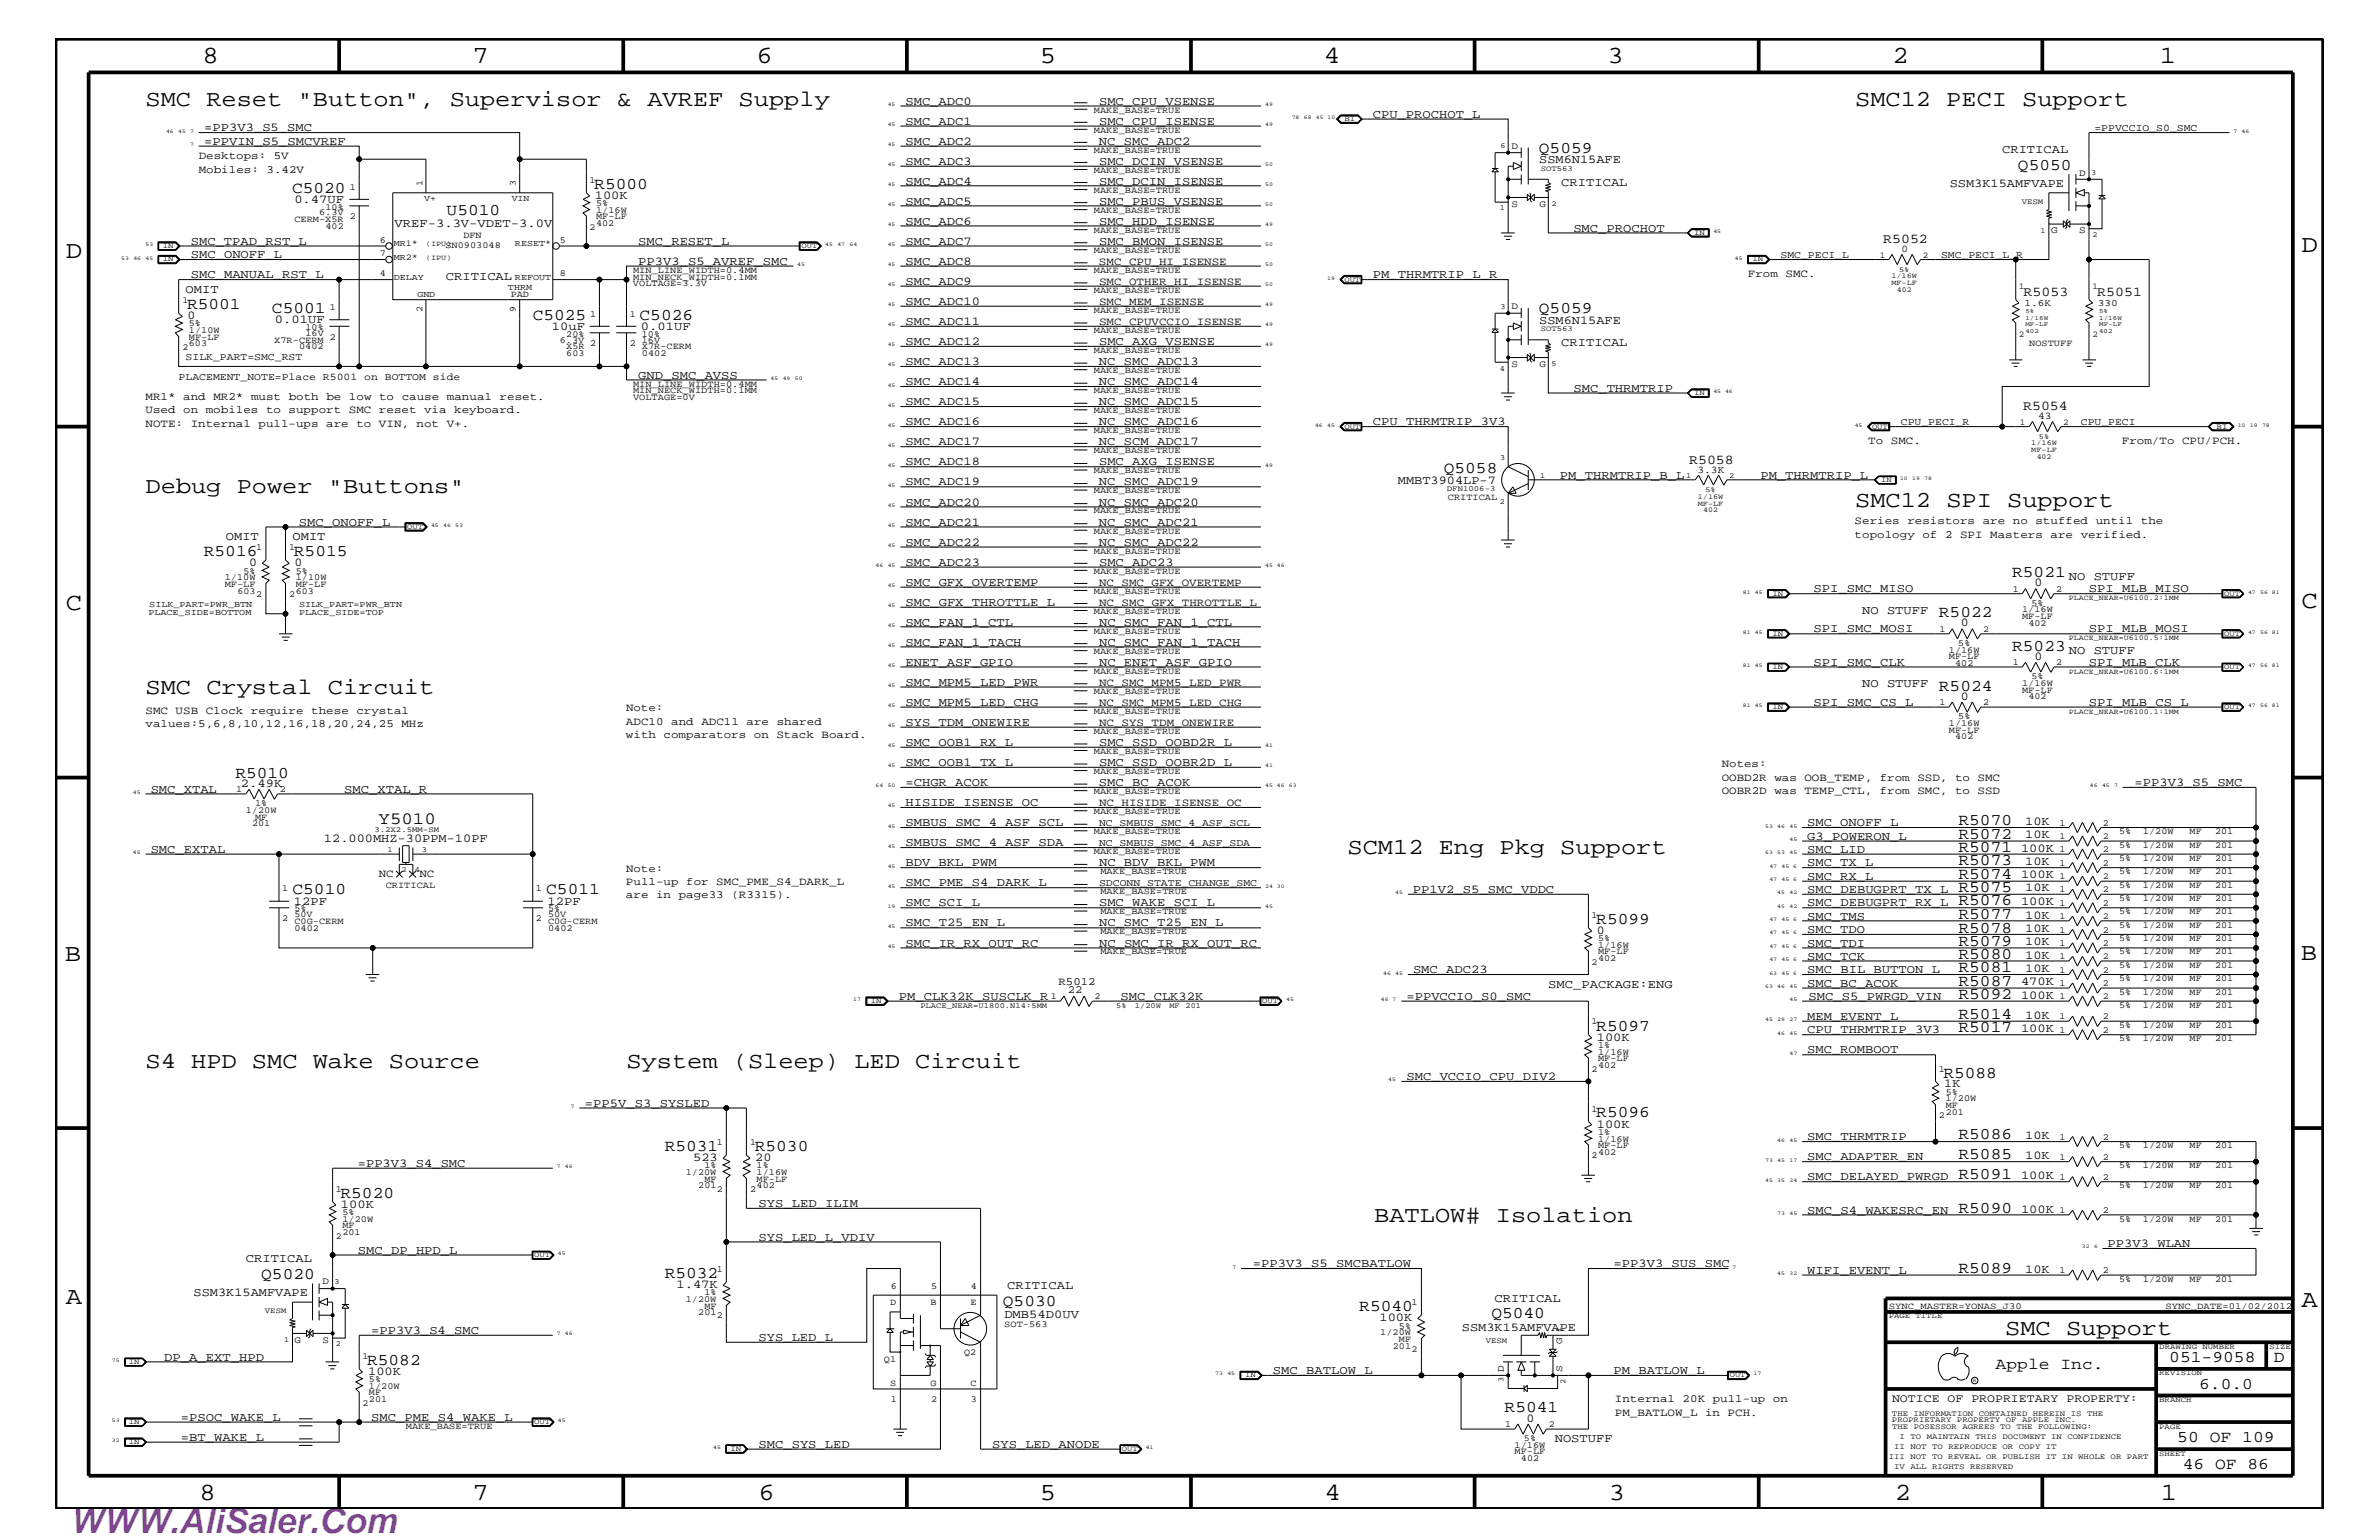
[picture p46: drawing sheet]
<svg xmlns="http://www.w3.org/2000/svg" width="432mm" height="279mm" viewBox="0 0 432 279" stroke-linecap="round" stroke-linejoin="round" font-family="sans-serif">
<defs><g id="words">
<text font-size="6.3" fill="#bd42e3" x="12.7" y="278.1">WWW.AliSaler.Com</text>
<g font-size="4.5">
<text x="36.7" y="11.5">8</text>
<text x="85.8" y="11.5">7</text>
<text x="137.3" y="11.5">6</text>
<text x="188.7" y="11.5">5</text>
<text x="240.3" y="11.5">4</text>
<text x="291.8" y="11.5">3</text>
<text x="343.5" y="11.5">2</text>
<text x="392" y="11.5">1</text>
<text x="11.9" y="46.8">D</text>
<text x="417.8" y="45.7">D</text>
<text x="11.9" y="110.6">C</text>
<text x="417.8" y="110.3">C</text>
<text x="11.8" y="174.3">B</text>
<text x="417.6" y="174.2">B</text>
<text x="11.9" y="236.7">A</text>
<text x="417.8" y="237.1">A</text>
<text x="36.2" y="272.1">8</text>
<text x="85.8" y="272.1">7</text>
<text x="137.7" y="272.1">6</text>
<text x="188.7" y="272.1">5</text>
<text x="240.4" y="272.1">4</text>
<text x="292" y="272.1">3</text>
<text x="343.9" y="272.1">2</text>
<text x="392.2" y="272.1">1</text>
</g>
<g font-size="4.1">
<text x="26.4" y="19.2">SMC Reset &quot;Button&quot;, Supervisor &amp; AVREF Supply</text>
<text x="336.7" y="19.2">SMC12 PECI Support</text>
<text x="26.4" y="89.5">Debug Power &quot;Buttons&quot;</text>
<text x="336.7" y="92">SMC12 SPI Support</text>
<text x="26.4" y="125.9">SMC Crystal Circuit</text>
<text x="244.6" y="155">SCM12 Eng Pkg Support</text>
<text x="26.4" y="193.7">S4 HPD SMC Wake Source</text>
<text x="113.7" y="193.7">System (Sleep) LED Circuit</text>
<text x="249.4" y="221.7">BATLOW# Isolation</text>
<text x="364" y="242.3">SMC Support</text>
</g>
<text font-size="3.1" x="68.7" y="149.5">Y5010</text>
<g font-size="3">
<text x="279.3" y="27.7">Q5059</text>
<text x="53" y="35">C5020</text>
<text x="107.9" y="34.2">R5000</text>
<text x="366.3" y="30.8">Q5050</text>
<text x="81.1" y="39">U5010</text>
<text x="34" y="56.1">R5001</text>
<text x="49.4" y="56.8">C5001</text>
<text x="96.7" y="58">C5025</text>
<text x="116.1" y="58">C5026</text>
<text x="279.3" y="56.8">Q5059</text>
<text x="262" y="85.8">Q5058</text>
<text x="37" y="101">R5016</text>
<text x="53.3" y="101">R5015</text>
<text x="365.2" y="104.7">R5021</text>
<text x="351.9" y="112">R5022</text>
<text x="365.2" y="118.1">R5023</text>
<text x="351.9" y="125.3">R5024</text>
<text x="42.7" y="141.1">R5010</text>
<text x="355.5" y="149.7">R5070</text>
<text x="355.5" y="154.6">R5071</text>
<text x="355.5" y="152.2">R5072</text>
<text x="355.5" y="157">R5073</text>
<text x="355.5" y="159.5">R5074</text>
<text x="355.5" y="161.9">R5075</text>
<text x="53.1" y="162.2">C5010</text>
<text x="99.1" y="162.2">C5011</text>
<text x="289.7" y="167.6">R5099</text>
<text x="355.5" y="166.7">R5077</text>
<text x="355.5" y="164.3">R5076</text>
<text x="355.5" y="169.2">R5078</text>
<text x="355.5" y="171.6">R5079</text>
<text x="355.5" y="174">R5080</text>
<text x="355.5" y="176.4">R5081</text>
<text x="355.5" y="178.8">R5087</text>
<text x="355.5" y="181.3">R5092</text>
<text x="355.5" y="184.9">R5014</text>
<text x="289.7" y="187">R5097</text>
<text x="355.5" y="187.3">R5017</text>
<text x="352.7" y="195.5">R5088</text>
<text x="289.7" y="202.7">R5096</text>
<text x="120.7" y="208.8">R5031</text>
<text x="137" y="208.8">R5030</text>
<text x="355.5" y="206.7">R5086</text>
<text x="355.5" y="210.3">R5085</text>
<text x="355.5" y="214">R5091</text>
<text x="61.8" y="217.3">R5020</text>
<text x="355.5" y="220.1">R5090</text>
<text x="47.4" y="232">Q5020</text>
<text x="120.7" y="231.8">R5032</text>
<text x="355.5" y="231">R5089</text>
<text x="182" y="236.9">Q5030</text>
<text x="246.7" y="237.9">R5040</text>
<text x="270.7" y="239.1">Q5040</text>
<text x="66.6" y="247.6">R5082</text>
<text x="362.2" y="248.4">Apple Inc.</text>
<text x="393.7" y="247.1">051-9058</text>
<text x="399.2" y="252">6.0.0</text>
<text x="412.7" y="247.1">D</text>
<text x="273.1" y="256.2">R5041</text>
<text x="395.2" y="261.6">50 OF 109</text>
<text x="396.2" y="266.6">46 OF 86</text>
</g>
<g font-size="2.5">
<text x="341.8" y="44.1">R5052</text>
<text x="367.3" y="53.6">R5053</text>
<text x="380.7" y="53.6">R5051</text>
<text x="367.2" y="74.4">R5054</text>
<text x="306.6" y="84.1">R5058</text>
</g>
<g font-size="2.2">
<text x="37.1" y="23.8">=PP3V3_S5_SMC</text>
<text x="164.3" y="22.6">SMC_ADC1</text>
<text x="164.3" y="19">SMC_ADC0</text>
<text x="199.5" y="19">SMC_CPU_VSENSE</text>
<text x="199.5" y="22.6">SMC_CPU_ISENSE</text>
<text x="249.2" y="21.4">CPU_PROCHOT_L</text>
<text x="37.1" y="26.3">=PPVIN_S5_SMCVREF</text>
<text x="164.3" y="29.9">SMC_ADC3</text>
<text x="164.3" y="26.3">SMC_ADC2</text>
<text x="199.5" y="26.3">NC_SMC_ADC2</text>
<text x="199.5" y="29.9">SMC_DCIN_VSENSE</text>
<text x="279.4" y="29.7">SSM6N15AFE</text>
<text x="363.4" y="27.7">CRITICAL</text>
<text x="164.3" y="33.6">SMC_ADC4</text>
<text x="199.5" y="33.6">SMC_DCIN_ISENSE</text>
<text x="283.4" y="33.7">CRITICAL</text>
<text x="353.9" y="33.9">SSM3K15AMFVAPE</text>
<text x="53.4" y="36.8">0.47UF</text>
<text x="71.6" y="41.2">VREF-3.3V-VDET-3.0V</text>
<text x="108" y="36.1">100K</text>
<text x="164.3" y="40.8">SMC_ADC6</text>
<text x="164.3" y="37.2">SMC_ADC5</text>
<text x="199.5" y="37.2">SMC_PBUS_VSENSE</text>
<text x="199.5" y="40.8">SMC_HDD_ISENSE</text>
<text x="34.6" y="46.8">SMC_ONOFF_L</text>
<text x="34.6" y="44.4">SMC_TPAD_RST_L</text>
<text x="115.8" y="44.4">SMC_RESET_L</text>
<text x="164.3" y="44.4">SMC_ADC7</text>
<text x="199.5" y="44.4">SMC_BMON_ISENSE</text>
<text x="285.6" y="42">SMC_PROCHOT</text>
<text x="33.7" y="53.2">OMIT</text>
<text x="34.6" y="50.5">SMC_MANUAL_RST_L</text>
<text x="80.9" y="50.7">CRITICAL</text>
<text x="115.8" y="48">PP3V3_S5_AVREF_SMC</text>
<text x="164.3" y="48">SMC_ADC8</text>
<text x="164.3" y="51.7">SMC_ADC9</text>
<text x="249.2" y="50.5">PM_THRMTRIP_L_R</text>
<text x="34" y="57.9">0</text>
<text x="49.9" y="58.6">0.01UF</text>
<text x="100.2" y="59.8">10uF</text>
<text x="116.3" y="59.8">0.01UF</text>
<text x="164.3" y="59">SMC_ADC11</text>
<text x="164.3" y="55.3">SMC_ADC10</text>
<text x="279.4" y="58.7">SSM6N15AFE</text>
<text x="164.3" y="62.6">SMC_ADC12</text>
<text x="199.5" y="62.6">SMC_AXG_VSENSE</text>
<text x="283.4" y="62.9">CRITICAL</text>
<text x="115.8" y="68.7">GND_SMC_AVSS</text>
<text x="164.3" y="66.2">SMC_ADC13</text>
<text x="164.3" y="69.9">SMC_ADC14</text>
<text x="199.5" y="69.9">NC_SMC_ADC14</text>
<text x="199.5" y="66.2">NC_SMC_ADC13</text>
<text x="285.6" y="71.1">SMC_THRMTRIP</text>
<text x="164.3" y="73.5">SMC_ADC15</text>
<text x="164.3" y="77.2">SMC_ADC16</text>
<text x="199.5" y="73.5">NC_SMC_ADC15</text>
<text x="199.5" y="77.2">NC_SMC_ADC16</text>
<text x="249.2" y="77.2">CPU_THRMTRIP_3V3</text>
<text x="164.3" y="80.8">SMC_ADC17</text>
<text x="199.5" y="80.8">NC_SCM_ADC17</text>
<text x="164.3" y="88.1">SMC_ADC19</text>
<text x="164.3" y="84.4">SMC_ADC18</text>
<text x="199.5" y="88.1">NC_SMC_ADC19</text>
<text x="199.5" y="84.4">SMC_AXG_ISENSE</text>
<text x="253.7" y="87.7">MMBT3904LP-7</text>
<text x="283.1" y="86.9">PM_THRMTRIP_B_L</text>
<text x="319.5" y="86.9">PM_THRMTRIP_L</text>
<text x="54.3" y="95.4">SMC_ONOFF_L</text>
<text x="164.3" y="91.7">SMC_ADC20</text>
<text x="164.3" y="95.4">SMC_ADC21</text>
<text x="199.5" y="91.7">NC_SMC_ADC20</text>
<text x="199.5" y="95.4">NC_SMC_ADC21</text>
<text x="41" y="98">OMIT</text>
<text x="53.1" y="98">OMIT</text>
<text x="164.3" y="99">SMC_ADC22</text>
<text x="199.5" y="99">NC_SMC_ADC22</text>
<text x="45.2" y="102.7">0</text>
<text x="53.4" y="102.7">0</text>
<text x="164.3" y="106.3">SMC_GFX_OVERTEMP</text>
<text x="164.3" y="102.6">SMC_ADC23</text>
<text x="199.5" y="102.6">SMC_ADC23</text>
<text x="329.2" y="107.5">SPI_SMC_MISO</text>
<text x="369.3" y="106.4">0</text>
<text x="375.5" y="105.3">NO STUFF</text>
<text x="379.1" y="107.5">SPI_MLB_MISO</text>
<text x="164.3" y="109.9">SMC_GFX_THROTTLE_L</text>
<text x="164.3" y="113.6">SMC_FAN_1_CTL</text>
<text x="199.5" y="113.6">NC_SMC_FAN_1_CTL</text>
<text x="338" y="111.4">NO STUFF</text>
<text x="355.9" y="113.7">0</text>
<text x="164.3" y="117.2">SMC_FAN_1_TACH</text>
<text x="199.5" y="117.2">NC_SMC_FAN_1_TACH</text>
<text x="329.2" y="114.8">SPI_SMC_MOSI</text>
<text x="369.3" y="119.7">0</text>
<text x="375.5" y="118.6">NO STUFF</text>
<text x="379.1" y="114.8">SPI_MLB_MOSI</text>
<text x="164.3" y="120.8">ENET_ASF_GPIO</text>
<text x="164.3" y="124.4">SMC_MPM5_LED_PWR</text>
<text x="199.5" y="120.8">NC_ENET_ASF_GPIO</text>
<text x="329.2" y="120.8">SPI_SMC_CLK</text>
<text x="338" y="124.7">NO STUFF</text>
<text x="379.1" y="120.8">SPI_MLB_CLK</text>
<text x="164.3" y="131.7">SYS_TDM_ONEWIRE</text>
<text x="164.3" y="128">SMC_MPM5_LED_CHG</text>
<text x="329.2" y="128">SPI_SMC_CS_L</text>
<text x="355.9" y="127">0</text>
<text x="379.1" y="128">SPI_MLB_CS_L</text>
<text x="164.3" y="135.3">SMC_OOB1_RX_L</text>
<text x="199.5" y="135.3">SMC_SSD_OOBD2R_L</text>
<text x="27.3" y="143.9">SMC_XTAL</text>
<text x="43.7" y="142.8">2.49K</text>
<text x="62.5" y="143.9">SMC_XTAL_R</text>
<text x="164.3" y="139">SMC_OOB1_TX_L</text>
<text x="164.3" y="142.6">=CHGR_ACOK</text>
<text x="199.5" y="142.6">SMC_BC_ACOK</text>
<text x="199.5" y="139">SMC_SSD_OOBR2D_L</text>
<text x="387.4" y="142.6">=PP3V3_S5_SMC</text>
<text x="164.3" y="146.2">HISIDE_ISENSE_OC</text>
<text x="164.3" y="149.9">SMBUS_SMC_4_ASF_SCL</text>
<text x="328" y="149.9">SMC_ONOFF_L</text>
<text x="367.6" y="149.6">10K</text>
<text x="27.3" y="154.7">SMC_EXTAL</text>
<text x="58.8" y="152.7">12.000MHZ-30PPM-10PF</text>
<text x="164.3" y="153.5">SMBUS_SMC_4_ASF_SDA</text>
<text x="328" y="152.3">G3_POWERON_L</text>
<text x="328" y="154.7">SMC_LID</text>
<text x="366.8" y="154.5">100K</text>
<text x="367.6" y="152.1">10K</text>
<text x="164.3" y="157.2">BDV_BKL_PWM</text>
<text x="164.3" y="160.8">SMC_PME_S4_DARK_L</text>
<text x="199.5" y="157.2">NC_BDV_BKL_PWM</text>
<text x="256.5" y="162">PP1V2_S5_SMC_VDDC</text>
<text x="328" y="162">SMC_DEBUGPRT_TX_L</text>
<text x="328" y="159.6">SMC_RX_L</text>
<text x="328" y="157.2">SMC_TX_L</text>
<text x="366.8" y="159.4">100K</text>
<text x="367.6" y="156.9">10K</text>
<text x="367.6" y="161.7">10K</text>
<text x="53.3" y="164.1">12PF</text>
<text x="99.4" y="164.1">12PF</text>
<text x="164.3" y="164.5">SMC_SCI_L</text>
<text x="199.5" y="164.5">SMC_WAKE_SCI_L</text>
<text x="328" y="164.5">SMC_DEBUGPRT_RX_L</text>
<text x="328" y="166.9">SMC_TMS</text>
<text x="366.8" y="164.2">100K</text>
<text x="367.6" y="166.7">10K</text>
<text x="164.3" y="168.1">SMC_T25_EN_L</text>
<text x="164.3" y="171.7">SMC_IR_RX_OUT_RC</text>
<text x="199.5" y="171.7">NC_SMC_IR_RX_OUT_RC</text>
<text x="199.5" y="168.1">NC_SMC_T25_EN_L</text>
<text x="289.8" y="169.4">0</text>
<text x="328" y="169.3">SMC_TDO</text>
<text x="328" y="171.7">SMC_TDI</text>
<text x="367.6" y="169">10K</text>
<text x="367.6" y="171.5">10K</text>
<text x="367.6" y="173.9">10K</text>
<text x="256.5" y="176.6">SMC_ADC23</text>
<text x="281" y="179.3">SMC_PACKAGE:ENG</text>
<text x="328" y="179">SMC_BC_ACOK</text>
<text x="328" y="174.2">SMC_TCK</text>
<text x="328" y="176.6">SMC_BIL_BUTTON_L</text>
<text x="366.8" y="178.8">470K</text>
<text x="367.6" y="176.3">10K</text>
<text x="163.2" y="181.4">PM_CLK32K_SUSCLK_R</text>
<text x="203.4" y="181.4">SMC_CLK32K</text>
<text x="255.3" y="181.4">=PPVCCIO_S0_SMC</text>
<text x="328" y="185">MEM_EVENT_L</text>
<text x="328.3" y="181.4">SMC_S5_PWRGD_VIN</text>
<text x="366.8" y="181.2">100K</text>
<text x="367.6" y="184.9">10K</text>
<text x="289.8" y="188.8">100K</text>
<text x="328" y="191.1">SMC_ROMBOOT</text>
<text x="328" y="187.5">CPU_THRMTRIP_3V3</text>
<text x="366.8" y="187.2">100K</text>
<text x="255.3" y="195.9">SMC_VCCIO_CPU_DIV2</text>
<text x="352.9" y="197.3">1K</text>
<text x="106.2" y="200.9">=PP5V_S3_SYSLED</text>
<text x="289.8" y="204.6">100K</text>
<text x="328" y="206.9">SMC_THRMTRIP</text>
<text x="367.6" y="206.6">10K</text>
<text x="64.9" y="211.7">=PP3V3_S4_SMC</text>
<text x="125.8" y="210.7">523</text>
<text x="137.1" y="210.7">20</text>
<text x="328" y="214.2">SMC_DELAYED_PWRGD</text>
<text x="328" y="210.5">SMC_ADAPTER_EN</text>
<text x="366.8" y="213.9">100K</text>
<text x="367.6" y="210.3">10K</text>
<text x="61.9" y="219.1">100K</text>
<text x="137.7" y="219">SYS_LED_ILIM</text>
<text x="328" y="220.2">SMC_S4_WAKESRC_EN</text>
<text x="366.8" y="220">100K</text>
<text x="64.9" y="227.5">SMC_DP_HPD_L</text>
<text x="137.7" y="225.1">SYS_LED_L_VDIV</text>
<text x="382.5" y="226.3">PP3V3_WLAN</text>
<text x="44.6" y="229">CRITICAL</text>
<text x="122.8" y="233.7">1.47K</text>
<text x="182.8" y="233.8">CRITICAL</text>
<text x="227.4" y="229.9">=PP3V3_S5_SMCBATLOW</text>
<text x="292.9" y="229.9">=PP3V3_SUS_SMC</text>
<text x="328" y="231.1">WIFI_EVENT_L</text>
<text x="367.6" y="230.9">10K</text>
<text x="35.1" y="235.1">SSM3K15AMFVAPE</text>
<text x="182.3" y="239.1">DMB54D0UV</text>
<text x="250.4" y="239.7">100K</text>
<text x="271.3" y="236.2">CRITICAL</text>
<text x="67.4" y="242">=PP3V3_S4_SMC</text>
<text x="137.7" y="243.3">SYS_LED_L</text>
<text x="265.3" y="241.4">SSM3K15AMFVAPE</text>
<text x="29.8" y="246.9">DP_A_EXT_HPD</text>
<text x="66.8" y="249.5">100K</text>
<text x="231.1" y="249.3">SMC_BATLOW_L</text>
<text x="292.9" y="249.3">PM_BATLOW_L</text>
<text x="32.9" y="257.8">=PSOC_WAKE_L</text>
<text x="67.4" y="257.8">SMC_PME_S4_WAKE_L</text>
<text x="277.1" y="257.9">0</text>
<text x="32.9" y="261.4">=BT_WAKE_L</text>
<text x="137.7" y="262.7">SMC_SYS_LED</text>
<text x="180.1" y="262.7">SYS_LED_ANODE</text>
<text x="282.2" y="261.6">NOSTUFF</text>
</g>
<text font-size="2.1" x="343.4" y="254.4">NOTICE OF PROPRIETARY PROPERTY:</text>
<g font-size="2">
<text x="36.1" y="28.9">Desktops: 5V</text>
<text x="36.1" y="31.4">Mobiles: 3.42V</text>
<text x="199.5" y="48">SMC_CPU_HI_ISENSE</text>
<text x="199.5" y="51.7">SMC_OTHER_HI_ISENSE</text>
<text x="317.3" y="50.2">From SMC.</text>
<text x="199.5" y="55.3">SMC_MEM_ISENSE</text>
<text x="199.5" y="59">SMC_CPUVCCIO_ISENSE</text>
<text x="26.4" y="72.6">MR1* and MR2* must both be low to cause manual reset.</text>
<text x="26.4" y="75">Used on mobiles to support SMC reset via keyboard.</text>
<text x="26.4" y="77.4">NOTE: Internal pull-ups are to VIN, not V+.</text>
<text x="339.1" y="80.5">To SMC.</text>
<text x="385.1" y="80.5">From/To CPU/PCH.</text>
<text x="336.6" y="95.1">Series resistors are no stuffed until the</text>
<text x="336.6" y="97.6">topology of 2 SPI Masters are verified.</text>
<text x="199.5" y="106.3">NC_SMC_GFX_OVERTEMP</text>
<text x="199.5" y="109.9">NC_SMC_GFX_THROTTLE_L</text>
<text x="199.5" y="124.4">NC_SMC_MPM5_LED_PWR</text>
<text x="26.4" y="131.9">values:5,6,8,10,12,16,18,20,24,25 MHz</text>
<text x="26.4" y="129.6">SMC USB Clock require these crystal</text>
<text x="113.6" y="131.5">ADC10 and ADC11 are shared</text>
<text x="113.6" y="129.1">Note:</text>
<text x="199.5" y="131.7">NC_SYS_TDM_ONEWIRE</text>
<text x="199.5" y="128">NC_SMC_MPM5_LED_CHG</text>
<text x="113.6" y="133.9">with comparators on Stack Board.</text>
<text x="312.5" y="141.7">OOBD2R was OOB_TEMP, from SSD, to SMC</text>
<text x="312.5" y="139.2">Notes:</text>
<text x="199.5" y="146.2">NC_HISIDE_ISENSE_OC</text>
<text x="312.5" y="144">OOBR2D was TEMP_CTL, from SMC, to SSD</text>
<text x="68.8" y="159.2">NC</text>
<text x="76.1" y="159.2">NC</text>
<text x="113.6" y="160.6">Pull-up for SMC_PME_S4_DARK_L</text>
<text x="113.6" y="158.2">Note:</text>
<text x="113.6" y="163">are in page33 (R3315).</text>
<text x="192.1" y="178.7">R5012</text>
<text x="193.8" y="180.1">22</text>
<text x="293.1" y="254.4">Internal 20K pull-up on</text>
<text x="293.1" y="256.8">PM_BATLOW_L in PCH.</text>
</g>
<g font-size="1.9">
<text x="380.2" y="23.8">=PPVCCIO_S0_SMC</text>
<text x="323.2" y="46.8">SMC_PECI_L</text>
<text x="345.1" y="45.7">0</text>
<text x="352.3" y="46.8">SMC_PECI_L_R</text>
<text x="33.7" y="65.3">SILK_PART=SMC_RST</text>
<text x="32.4" y="68.9">PLACEMENT_NOTE=Place R5001 on BOTTOM side</text>
<text x="345" y="77.2">CPU_PECI_R</text>
<text x="369.9" y="76.1">43</text>
<text x="377.7" y="77.2">CPU_PECI</text>
<text x="308.1" y="85.8">3.3K</text>
<text x="199.5" y="149.9">NC_SMBUS_SMC_4_ASF_SCL</text>
<text x="199.5" y="153.5">NC_SMBUS_SMC_4_ASF_SDA</text>
<text x="199.5" y="160.8">SDCONN_STATE_CHANGE_SMC</text>
</g>
<g font-size="1.8">
<text x="274.3" y="27">D</text>
<text x="377.4" y="31.9">D</text>
<text x="274.3" y="37.5">S</text>
<text x="279.4" y="37.5">G</text>
<text x="372.3" y="42.4">G</text>
<text x="377.4" y="42.4">S</text>
<text x="274.3" y="56.1">D</text>
<text x="367.5" y="55.5">1.6K</text>
<text x="380.7" y="55.5">330</text>
<text x="274.3" y="66.7">S</text>
<text x="279.4" y="66.7">G</text>
<text x="58.5" y="233">D</text>
<text x="53.4" y="243.6">G</text>
<text x="58.5" y="243.6">S</text>
<text x="283.5" y="243.9" transform="rotate(-90 283.5 243.9)">G</text>
<text x="273" y="248.9" transform="rotate(-90 273 248.9)">D</text>
<text x="283.5" y="248.9" transform="rotate(-90 283.5 248.9)">S</text>
</g>
<g font-size="1.7">
<text x="198.5" y="20.4">MAKE_BASE=TRUE</text>
<text x="198.5" y="24.1">MAKE_BASE=TRUE</text>
<text x="198.5" y="27.7">MAKE_BASE=TRUE</text>
<text x="63.5" y="34.4">1</text>
<text x="76.7" y="33.7" transform="rotate(-90 76.7 33.7)">1</text>
<text x="93.6" y="33.7" transform="rotate(-90 93.6 33.7)">3</text>
<text x="107" y="33.1">1</text>
<text x="198.5" y="31.4">MAKE_BASE=TRUE</text>
<text x="198.5" y="35">MAKE_BASE=TRUE</text>
<text x="53.4" y="40.3">CERM-X5R</text>
<text x="57.9" y="39.1">6.3V</text>
<text x="59.1" y="38">10%</text>
<text x="59.1" y="41.5">402</text>
<text x="63.5" y="39.8">2</text>
<text x="107" y="41.7">2</text>
<text x="108.2" y="39.8">MF-LF</text>
<text x="108.2" y="38.6">1/16W</text>
<text x="108.2" y="41">402</text>
<text x="108.2" y="37.4">5%</text>
<text x="198.5" y="38.6">MAKE_BASE=TRUE</text>
<text x="68.9" y="46.5">7</text>
<text x="68.9" y="44.1">6</text>
<text x="80.9" y="45.1">SN0903048</text>
<text x="84.1" y="43.1">DFN</text>
<text x="101.6" y="44.1">5</text>
<text x="198.5" y="42.3">MAKE_BASE=TRUE</text>
<text x="198.5" y="45.9">MAKE_BASE=TRUE</text>
<text x="68.9" y="50.2">4</text>
<text x="92.7" y="53.9">PAD</text>
<text x="101.6" y="50.2">8</text>
<text x="114.9" y="51.9">VOLTAGE=3.3V</text>
<text x="114.9" y="50.7">MIN_NECK_WIDTH=0.1MM</text>
<text x="114.9" y="49.6">MIN_LINE_WIDTH=0.4MM</text>
<text x="198.5" y="49.6">MAKE_BASE=TRUE</text>
<text x="198.5" y="53.2">MAKE_BASE=TRUE</text>
<text x="33.1" y="55">1</text>
<text x="34.3" y="59.2">5%</text>
<text x="55.5" y="59.8">10%</text>
<text x="59.9" y="56.2">1</text>
<text x="76.7" y="56.7" transform="rotate(-90 76.7 56.7)">2</text>
<text x="93.6" y="56.7" transform="rotate(-90 93.6 56.7)">9</text>
<text x="107.1" y="57.4">1</text>
<text x="114.3" y="57.4">1</text>
<text x="198.5" y="56.8">MAKE_BASE=TRUE</text>
<text x="33.1" y="63.4">2</text>
<text x="34.3" y="60.4">1/10W</text>
<text x="34.3" y="61.7">MF-LF</text>
<text x="34.3" y="62.9">603</text>
<text x="49.8" y="62.2">X7R-CERM</text>
<text x="54.3" y="63.4">0402</text>
<text x="55.5" y="60.9">16V</text>
<text x="59.9" y="61.7">2</text>
<text x="101.6" y="62.2">6.3V</text>
<text x="102.8" y="61.1">20%</text>
<text x="102.8" y="64.5">603</text>
<text x="102.8" y="63.4">X5R</text>
<text x="107.1" y="62.9">2</text>
<text x="114.3" y="62.9">2</text>
<text x="116.5" y="64.5">0402</text>
<text x="116.5" y="63.4">X7R-CERM</text>
<text x="116.5" y="61.1">10%</text>
<text x="116.5" y="62.2">16V</text>
<text x="198.5" y="60.4">MAKE_BASE=TRUE</text>
<text x="198.5" y="64">MAKE_BASE=TRUE</text>
<text x="368.3" y="62.9">NOSTUFF</text>
<text x="114.9" y="71.3">MIN_NECK_WIDTH=0.1MM</text>
<text x="114.9" y="70.1">MIN_LINE_WIDTH=0.4MM</text>
<text x="198.5" y="71.3">MAKE_BASE=TRUE</text>
<text x="198.5" y="67.7">MAKE_BASE=TRUE</text>
<text x="114.9" y="72.6">VOLTAGE=0V</text>
<text x="198.5" y="75">MAKE_BASE=TRUE</text>
<text x="198.5" y="82.2">MAKE_BASE=TRUE</text>
<text x="198.5" y="78.6">MAKE_BASE=TRUE</text>
<text x="198.5" y="89.5">MAKE_BASE=TRUE</text>
<text x="198.5" y="85.9">MAKE_BASE=TRUE</text>
<text x="198.5" y="93.2">MAKE_BASE=TRUE</text>
<text x="262.8" y="90.7">CRITICAL</text>
<text x="46.5" y="99.9">1</text>
<text x="52.5" y="99.9">1</text>
<text x="198.5" y="96.8">MAKE_BASE=TRUE</text>
<text x="198.5" y="100.4">MAKE_BASE=TRUE</text>
<text x="40.8" y="106.5">MF-LF</text>
<text x="40.8" y="105.3">1/10W</text>
<text x="43.1" y="107.7">603</text>
<text x="44.2" y="104.1">5%</text>
<text x="53.7" y="105.3">1/10W</text>
<text x="53.7" y="106.5">MF-LF</text>
<text x="53.7" y="104.1">5%</text>
<text x="53.7" y="107.7">603</text>
<text x="198.5" y="107.7">MAKE_BASE=TRUE</text>
<text x="198.5" y="104.1">MAKE_BASE=TRUE</text>
<text x="365.3" y="107.4">1</text>
<text x="373.2" y="107.4">2</text>
<text x="46.5" y="108.3">2</text>
<text x="52.5" y="108.3">2</text>
<text x="198.5" y="111.4">MAKE_BASE=TRUE</text>
<text x="367" y="112.3">MF-LF</text>
<text x="367" y="111.1">1/16W</text>
<text x="368.2" y="113.6">402</text>
<text x="368.7" y="109.9">5%</text>
<text x="198.5" y="118.6">MAKE_BASE=TRUE</text>
<text x="198.5" y="115">MAKE_BASE=TRUE</text>
<text x="352.1" y="114.7">1</text>
<text x="353.7" y="118.4">1/16W</text>
<text x="353.7" y="119.6">MF-LF</text>
<text x="355.4" y="117.2">5%</text>
<text x="359.9" y="114.7">2</text>
<text x="198.5" y="125.9">MAKE_BASE=TRUE</text>
<text x="198.5" y="122.3">MAKE_BASE=TRUE</text>
<text x="354.9" y="120.8">402</text>
<text x="365.3" y="120.7">1</text>
<text x="367" y="125.7">MF-LF</text>
<text x="367" y="124.4">1/16W</text>
<text x="368.7" y="123.2">5%</text>
<text x="373.2" y="120.7">2</text>
<text x="198.5" y="129.6">MAKE_BASE=TRUE</text>
<text x="352.1" y="128">1</text>
<text x="353.7" y="131.7">1/16W</text>
<text x="355.4" y="130.5">5%</text>
<text x="359.9" y="128">2</text>
<text x="368.2" y="126.9">402</text>
<text x="198.5" y="133.2">MAKE_BASE=TRUE</text>
<text x="198.5" y="136.8">MAKE_BASE=TRUE</text>
<text x="353.7" y="133">MF-LF</text>
<text x="354.9" y="134.1">402</text>
<text x="42.8" y="143.7">1</text>
<text x="50.8" y="143.7">2</text>
<text x="198.5" y="140.4">MAKE_BASE=TRUE</text>
<text x="44.6" y="147.5">1/20W</text>
<text x="45.8" y="149.9">201</text>
<text x="46.3" y="148.7">MF</text>
<text x="46.3" y="146.2">1%</text>
<text x="198.5" y="147.7">MAKE_BASE=TRUE</text>
<text x="198.5" y="144">MAKE_BASE=TRUE</text>
<text x="373.8" y="149.8">1</text>
<text x="381.7" y="149.8">2</text>
<text x="198.5" y="155">MAKE_BASE=TRUE</text>
<text x="198.5" y="151.3">MAKE_BASE=TRUE</text>
<text x="373.8" y="154.6">1</text>
<text x="373.8" y="152.2">1</text>
<text x="381.7" y="154.6">2</text>
<text x="381.7" y="152.2">2</text>
<text x="384.6" y="151.3">5%</text>
<text x="384.6" y="153.8">5%</text>
<text x="388.9" y="151.3">1/20W</text>
<text x="388.9" y="153.8">1/20W</text>
<text x="397.4" y="151.3">MF</text>
<text x="397.4" y="153.8">MF</text>
<text x="402" y="151.3">201</text>
<text x="402" y="153.8">201</text>
<text x="51.2" y="161.7">1</text>
<text x="70" y="161.1">CRITICAL</text>
<text x="97.3" y="161.7">1</text>
<text x="199.7" y="158.6">MAKE_BASE=TRUE</text>
<text x="373.8" y="157.1">1</text>
<text x="373.8" y="161.9">1</text>
<text x="373.8" y="159.5">1</text>
<text x="381.7" y="157.1">2</text>
<text x="381.7" y="161.9">2</text>
<text x="381.7" y="159.5">2</text>
<text x="384.6" y="156.2">5%</text>
<text x="384.6" y="158.6">5%</text>
<text x="384.6" y="161.1">5%</text>
<text x="388.9" y="156.2">1/20W</text>
<text x="388.9" y="158.6">1/20W</text>
<text x="388.9" y="161.1">1/20W</text>
<text x="397.4" y="156.2">MF</text>
<text x="397.4" y="158.6">MF</text>
<text x="397.4" y="161.1">MF</text>
<text x="402" y="156.2">201</text>
<text x="402" y="158.6">201</text>
<text x="402" y="161.1">201</text>
<text x="51.2" y="167.1">2</text>
<text x="53.4" y="167.6">C0G-CERM</text>
<text x="53.4" y="165.3">5%</text>
<text x="53.4" y="166.4">50V</text>
<text x="97.3" y="167.1">2</text>
<text x="99.5" y="167.6">C0G-CERM</text>
<text x="99.5" y="165.3">5%</text>
<text x="99.5" y="166.4">50V</text>
<text x="199.7" y="162.2">MAKE_BASE=TRUE</text>
<text x="199.7" y="165.9">MAKE_BASE=TRUE</text>
<text x="288.9" y="166.5">1</text>
<text x="373.8" y="166.7">1</text>
<text x="373.8" y="164.4">1</text>
<text x="381.7" y="166.7">2</text>
<text x="381.7" y="164.4">2</text>
<text x="384.6" y="163.5">5%</text>
<text x="384.6" y="165.9">5%</text>
<text x="388.9" y="163.5">1/20W</text>
<text x="388.9" y="165.9">1/20W</text>
<text x="397.4" y="163.5">MF</text>
<text x="397.4" y="165.9">MF</text>
<text x="402" y="163.5">201</text>
<text x="402" y="165.9">201</text>
<text x="53.4" y="168.9">0402</text>
<text x="99.5" y="168.9">0402</text>
<text x="199.7" y="169.5">MAKE_BASE=TRUE</text>
<text x="199.7" y="173.2">MAKE_BASE=TRUE</text>
<text x="290.1" y="173.2">MF-LF</text>
<text x="290.1" y="172">1/16W</text>
<text x="290.1" y="170.7">5%</text>
<text x="373.8" y="169.2">1</text>
<text x="373.8" y="171.6">1</text>
<text x="381.7" y="169.2">2</text>
<text x="381.7" y="171.6">2</text>
<text x="384.6" y="168.3">5%</text>
<text x="384.6" y="170.7">5%</text>
<text x="384.6" y="173.2">5%</text>
<text x="388.9" y="168.3">1/20W</text>
<text x="388.9" y="170.7">1/20W</text>
<text x="388.9" y="173.2">1/20W</text>
<text x="397.4" y="170.7">MF</text>
<text x="397.4" y="173.2">MF</text>
<text x="397.4" y="168.3">MF</text>
<text x="402" y="170.7">201</text>
<text x="402" y="173.2">201</text>
<text x="402" y="168.3">201</text>
<text x="288.9" y="175">2</text>
<text x="290.1" y="174.4">402</text>
<text x="373.8" y="174">1</text>
<text x="373.8" y="176.5">1</text>
<text x="373.8" y="178.8">1</text>
<text x="381.7" y="174">2</text>
<text x="381.7" y="176.5">2</text>
<text x="381.7" y="178.8">2</text>
<text x="384.6" y="175.6">5%</text>
<text x="384.6" y="178">5%</text>
<text x="388.9" y="175.6">1/20W</text>
<text x="388.9" y="178">1/20W</text>
<text x="397.4" y="175.6">MF</text>
<text x="397.4" y="178">MF</text>
<text x="402" y="175.6">201</text>
<text x="402" y="178">201</text>
<text x="190.8" y="181.3">1</text>
<text x="198.6" y="181.3">2</text>
<text x="288.9" y="185.9">1</text>
<text x="373.8" y="181.3">1</text>
<text x="373.8" y="184.9">1</text>
<text x="381.7" y="181.3">2</text>
<text x="381.7" y="184.9">2</text>
<text x="384.6" y="180.5">5%</text>
<text x="384.6" y="182.9">5%</text>
<text x="388.9" y="180.5">1/20W</text>
<text x="388.9" y="182.9">1/20W</text>
<text x="397.4" y="180.5">MF</text>
<text x="397.4" y="182.9">MF</text>
<text x="402" y="180.5">201</text>
<text x="402" y="182.9">201</text>
<text x="290.1" y="191.4">1/16W</text>
<text x="290.1" y="190.2">1%</text>
<text x="373.8" y="187.4">1</text>
<text x="381.7" y="187.4">2</text>
<text x="384.6" y="186.5">5%</text>
<text x="384.6" y="188.9">5%</text>
<text x="388.9" y="186.5">1/20W</text>
<text x="388.9" y="188.9">1/20W</text>
<text x="397.4" y="188.9">MF</text>
<text x="397.4" y="186.5">MF</text>
<text x="402" y="188.9">201</text>
<text x="402" y="186.5">201</text>
<text x="288.9" y="194.4">2</text>
<text x="290.1" y="192.6">MF-LF</text>
<text x="290.1" y="193.7">402</text>
<text x="351.9" y="194.4">1</text>
<text x="288.9" y="201.7">1</text>
<text x="351.9" y="202.9">2</text>
<text x="353.1" y="199.8">1/20W</text>
<text x="353.2" y="198.7">5%</text>
<text x="353.2" y="202.3">201</text>
<text x="353.2" y="201">MF</text>
<text x="130.1" y="207.7">1</text>
<text x="136.1" y="207.7">1</text>
<text x="290.1" y="207.1">1/16W</text>
<text x="290.1" y="208.3">MF-LF</text>
<text x="290.1" y="209.6">402</text>
<text x="290.1" y="205.9">1%</text>
<text x="373.8" y="206.8">1</text>
<text x="381.7" y="206.8">2</text>
<text x="384.6" y="208.3">5%</text>
<text x="388.9" y="208.3">1/20W</text>
<text x="397.4" y="208.3">MF</text>
<text x="402" y="208.3">201</text>
<text x="124.5" y="213.2">1/20W</text>
<text x="126.7" y="215.6">201</text>
<text x="127.8" y="214.4">MF</text>
<text x="127.8" y="211.9">1%</text>
<text x="137.3" y="213.2">1/16W</text>
<text x="137.3" y="214.4">MF-LF</text>
<text x="137.3" y="215.6">402</text>
<text x="137.3" y="211.9">1%</text>
<text x="288.9" y="210.2">2</text>
<text x="373.8" y="210.4">1</text>
<text x="373.8" y="214.1">1</text>
<text x="381.7" y="210.4">2</text>
<text x="381.7" y="214.1">2</text>
<text x="384.6" y="211.9">5%</text>
<text x="384.6" y="215.6">5%</text>
<text x="388.9" y="211.9">1/20W</text>
<text x="388.9" y="215.6">1/20W</text>
<text x="397.4" y="211.9">MF</text>
<text x="397.4" y="215.6">MF</text>
<text x="402" y="211.9">201</text>
<text x="402" y="215.6">201</text>
<text x="61" y="216.2">1</text>
<text x="62.1" y="221.7">1/20W</text>
<text x="62.1" y="220.4">5%</text>
<text x="130.1" y="216.2">2</text>
<text x="136.1" y="216.2">2</text>
<text x="373.8" y="220.1">1</text>
<text x="381.7" y="220.1">2</text>
<text x="384.6" y="221.7">5%</text>
<text x="388.9" y="221.7">1/20W</text>
<text x="397.4" y="221.7">MF</text>
<text x="402" y="221.7">201</text>
<text x="61" y="224.7">2</text>
<text x="62.1" y="224.1">201</text>
<text x="62.1" y="222.9">MF</text>
<text x="130.1" y="230.7">1</text>
<text x="161.7" y="233.8">6</text>
<text x="169" y="233.8">5</text>
<text x="176.2" y="233.8">4</text>
<text x="373.8" y="231">1</text>
<text x="381.7" y="231">2</text>
<text x="384.6" y="232.6">5%</text>
<text x="388.9" y="232.6">1/20W</text>
<text x="397.4" y="232.6">MF</text>
<text x="402" y="232.6">201</text>
<text x="124.5" y="236.2">1/20W</text>
<text x="126.7" y="238.6">201</text>
<text x="127.8" y="235">1%</text>
<text x="127.8" y="237.4">MF</text>
<text x="130.1" y="239.2">2</text>
<text x="161.6" y="236.8">D</text>
<text x="168.9" y="236.8">B</text>
<text x="176.2" y="236.8">E</text>
<text x="256.2" y="236.8">1</text>
<text x="342.8" y="237.4">SYNC_MASTER=YONAS_J30</text>
<text x="393" y="237.4">SYNC_DATE=01/02/2012</text>
<text x="175" y="245.9">Q2</text>
<text x="182.3" y="240.8">SOT-563</text>
<text x="250.5" y="242.3">1/20W</text>
<text x="252.8" y="244.7">201</text>
<text x="253.9" y="241.1">5%</text>
<text x="253.9" y="243.5">MF</text>
<text x="256.2" y="245.3">2</text>
<text x="65.8" y="246.5">1</text>
<text x="67" y="252">1/20W</text>
<text x="67" y="250.7">5%</text>
<text x="160.4" y="247.1">Q1</text>
<text x="161.6" y="251.4">S</text>
<text x="168.9" y="251.4">G</text>
<text x="176.2" y="251.4">C</text>
<text x="65.8" y="255">2</text>
<text x="67" y="254.4">201</text>
<text x="67" y="253.2">MF</text>
<text x="161.7" y="254.4">1</text>
<text x="169" y="254.4">2</text>
<text x="176.2" y="254.4">3</text>
<text x="73.7" y="259.3">MAKE_BASE=TRUE</text>
<text x="273.2" y="258.9">1</text>
<text x="274.9" y="263.8">MF-LF</text>
<text x="274.9" y="262.7">1/16W</text>
<text x="276.6" y="261.4">5%</text>
<text x="281.1" y="258.9">2</text>
<text x="276.1" y="265">402</text>
</g>
<g font-size="1.6">
<text x="77" y="36.4">V+</text>
<text x="92.9" y="36.4">VIN</text>
<text x="71.5" y="44.6">MR1*</text>
<text x="71.5" y="47.1">MR2*</text>
<text x="93.5" y="44.6">RESET*</text>
<text x="341.2" y="46.8">1</text>
<text x="349" y="46.8">2</text>
<text x="71.5" y="50.7">DELAY</text>
<text x="75.8" y="53.9">GND</text>
<text x="92.2" y="52.7">THRM</text>
<text x="93.5" y="50.7">REFOUT</text>
<text x="366.4" y="52.5">1</text>
<text x="379.8" y="52.5">1</text>
<text x="366.4" y="61.1">2</text>
<text x="379.8" y="61.1">2</text>
<text x="366.6" y="77.1">1</text>
<text x="374.5" y="77.1">2</text>
<text x="26.9" y="111.6">PLACE_SIDE=BOTTOM</text>
<text x="27.1" y="110.2">SILK_PART=PWR_BTN</text>
<text x="54.3" y="110.2">SILK_PART=PWR_BTN</text>
<text x="54.3" y="111.6">PLACE_SIDE=TOP</text>
</g>
<g font-size="1.4">
<text x="244" y="22">BI</text>
<text x="272.4" y="26.9">6</text>
<text x="279.7" y="31">SOT563</text>
<text x="379.6" y="31.7">3</text>
<text x="272.2" y="38.1">1</text>
<text x="281.6" y="37.4">2</text>
<text x="366.9" y="37">VESM</text>
<text x="29.5" y="47.4">IN</text>
<text x="29.5" y="45.1">IN</text>
<text x="77.3" y="47.1">(IPU)</text>
<text x="77.3" y="44.6">(IPU)</text>
<text x="145.5" y="45.1">OUT</text>
<text x="307.5" y="42.6">IN</text>
<text x="318.1" y="47.4">IN</text>
<text x="370.3" y="42.3">1</text>
<text x="379.8" y="43">2</text>
<text x="244" y="51.1">OUT</text>
<text x="343.3" y="50.5">1/16W</text>
<text x="343.3" y="51.7">MF-LF</text>
<text x="344.3" y="52.9">402</text>
<text x="344.7" y="49.3">5%</text>
<text x="272.4" y="56">3</text>
<text x="279.7" y="60.1">SOT563</text>
<text x="272.2" y="67.3">4</text>
<text x="281.6" y="66.5">5</text>
<text x="307.5" y="71.7">IN</text>
<text x="244" y="77.8">OUT</text>
<text x="339.8" y="77.8">OUT</text>
<text x="402.3" y="77.8">BI</text>
<text x="272.3" y="83.5">3</text>
<text x="368.7" y="80.8">1/16W</text>
<text x="368.7" y="82">MF-LF</text>
<text x="369.7" y="83.3">402</text>
<text x="370.1" y="79.6">5%</text>
<text x="262.6" y="89">DFN1006-3</text>
<text x="279.6" y="86.6">1</text>
<text x="306.1" y="86.7">1</text>
<text x="309.5" y="89.3">5%</text>
<text x="313.9" y="86.7">2</text>
<text x="341.5" y="87.5">IN</text>
<text x="73.9" y="96">OUT</text>
<text x="272.2" y="91.5">2</text>
<text x="308.1" y="90.5">1/16W</text>
<text x="308.1" y="91.7">MF-LF</text>
<text x="309.1" y="92.9">402</text>
<text x="321.7" y="108.1">IN</text>
<text x="375.5" y="108.9">PLACE_NEAR=U6100.2:1MM</text>
<text x="403.7" y="108.1">OUT</text>
<text x="321.7" y="115.3">IN</text>
<text x="375.5" y="116.2">PLACE_NEAR=U6100.5:1MM</text>
<text x="403.7" y="115.3">OUT</text>
<text x="321.7" y="121.4">IN</text>
<text x="375.5" y="122.3">PLACE_NEAR=U6100.6:1MM</text>
<text x="403.7" y="121.4">OUT</text>
<text x="321.7" y="128.7">IN</text>
<text x="375.5" y="129.6">PLACE_NEAR=U6100.1:1MM</text>
<text x="403.7" y="128.7">OUT</text>
<text x="67.9" y="150.9">3.2X2.5MM-SM</text>
<text x="70.3" y="154.6">1</text>
<text x="76.6" y="154.6">3</text>
<text x="72.9" y="158.3">2</text>
<text x="75.3" y="158.3">4</text>
<text x="158.1" y="182.1">IN</text>
<text x="167.1" y="182.9">PLACE_NEAR=U1800.N14:5MM</text>
<text x="202.6" y="182.9">5%</text>
<text x="206" y="182.9">1/20W</text>
<text x="212.3" y="182.9">MF</text>
<text x="215.2" y="182.9">201</text>
<text x="229.1" y="182.1">OUT</text>
<text x="60.7" y="232.9">3</text>
<text x="96.9" y="228.1">OUT</text>
<text x="48.1" y="238.3">VESM</text>
<text x="342.8" y="239.2">PAGE TITLE</text>
<text x="51.6" y="243.5">1</text>
<text x="61" y="244.2">2</text>
<text x="269.7" y="243.6">VESM</text>
<text x="283.4" y="241.7" transform="rotate(-90 283.4 241.7)">1</text>
<text x="391.9" y="244.7">DRAWING NUMBER</text>
<text x="411.9" y="244.7">SIZE</text>
<text x="23.4" y="247.5">IN</text>
<text x="226" y="249.9">IN</text>
<text x="272.9" y="250.8" transform="rotate(-90 272.9 250.8)">3</text>
<text x="284.1" y="251.1" transform="rotate(-90 284.1 251.1)">2</text>
<text x="314" y="249.9">OUT</text>
<text x="391.9" y="249.5">REVISION</text>
<text x="343.4" y="256.8">THE INFORMATION CONTAINED HEREIN IS THE</text>
<text x="391.9" y="254.4">BRANCH</text>
<text x="23.4" y="258.4">IN</text>
<text x="23.4" y="262.1">IN</text>
<text x="96.9" y="258.4">OUT</text>
<text x="132.6" y="263.3">IN</text>
<text x="203.6" y="263.3">OUT</text>
<text x="343.4" y="258">PROPRIETARY PROPERTY OF APPLE INC.</text>
<text x="343.4" y="259.3">THE POSESSOR AGREES TO THE FOLLOWING:</text>
<text x="343.8" y="262.9">II NOT TO REPRODUCE OR COPY IT</text>
<text x="344.8" y="261.1">I TO MAINTAIN THIS DOCUMENT IN CONFIDENCE</text>
<text x="391.9" y="259.3">PAGE</text>
<text x="342.8" y="264.7">III NOT TO REVEAL OR PUBLISH IT IN WHOLE OR PART</text>
<text x="343.8" y="266.6">IV ALL RIGHTS RESERVED</text>
<text x="391.9" y="264.1">SHEET</text>
</g>
<g font-size="1.2">
<text x="367.6" y="58">1/16W</text>
<text x="367.6" y="59.2">MF-LF</text>
<text x="367.6" y="56.8">5%</text>
<text x="381" y="58">1/16W</text>
<text x="381" y="59.2">MF-LF</text>
<text x="381" y="56.8">5%</text>
<text x="367.6" y="60.4">402</text>
<text x="381" y="60.4">402</text>
</g>
<g font-size="1">
<text x="161.1" y="22.9">45</text>
<text x="161.1" y="19.2">45</text>
<text x="229.6" y="22.9">49</text>
<text x="229.6" y="19.2">49</text>
<text x="234.5" y="21.6">78</text>
<text x="236.7" y="21.6">68</text>
<text x="238.9" y="21.6">45 10</text>
<text x="30.1" y="24.1">46</text>
<text x="32.3" y="24.1">45</text>
<text x="34.5" y="24.1">7</text>
<text x="34.5" y="26.5">7</text>
<text x="161.1" y="26.5">45</text>
<text x="405.4" y="24.1">7</text>
<text x="406.8" y="24.1">46</text>
<text x="161.1" y="30.2">45</text>
<text x="161.1" y="33.7">45</text>
<text x="229.6" y="30.2">50</text>
<text x="229.6" y="33.7">50</text>
<text x="161.1" y="37.4">45</text>
<text x="161.1" y="41">45</text>
<text x="229.6" y="41">49</text>
<text x="229.6" y="37.4">50</text>
<text x="22" y="47.1">53</text>
<text x="24.2" y="47.1">46</text>
<text x="26.4" y="47.1">45</text>
<text x="26.4" y="44.6">53</text>
<text x="149.8" y="44.6">45</text>
<text x="152" y="44.6">47</text>
<text x="154.2" y="44.6">64</text>
<text x="161.1" y="44.6">45</text>
<text x="229.6" y="44.6">50</text>
<text x="311" y="42.3">45</text>
<text x="314.9" y="47.1">45</text>
<text x="144.7" y="48.3">45</text>
<text x="161.1" y="48.3">45</text>
<text x="161.1" y="51.9">45</text>
<text x="229.6" y="51.9">50</text>
<text x="229.6" y="48.3">50</text>
<text x="240.9" y="50.7">19</text>
<text x="161.1" y="59.2">45</text>
<text x="161.1" y="55.6">45</text>
<text x="229.6" y="55.6">49</text>
<text x="229.6" y="59.2">49</text>
<text x="161.1" y="62.9">45</text>
<text x="229.6" y="62.9">49</text>
<text x="139.9" y="68.9">45</text>
<text x="142.1" y="68.9">49</text>
<text x="144.3" y="68.9">50</text>
<text x="161.1" y="66.5">45</text>
<text x="161.1" y="70.1">45</text>
<text x="311" y="71.3">45 46</text>
<text x="161.1" y="73.8">45</text>
<text x="161.1" y="77.4">45</text>
<text x="238.7" y="77.4">46</text>
<text x="240.9" y="77.4">45</text>
<text x="336.6" y="77.4">45</text>
<text x="406.2" y="77.4">10</text>
<text x="408.4" y="77.4">19</text>
<text x="410.6" y="77.4">78</text>
<text x="161.1" y="81.1">45</text>
<text x="161.1" y="88.3">45</text>
<text x="161.1" y="84.7">45</text>
<text x="229.6" y="84.7">49</text>
<text x="344.9" y="87.1">10</text>
<text x="347.1" y="87.1">19</text>
<text x="349.3" y="87.1">78</text>
<text x="78.2" y="95.6">45</text>
<text x="80.4" y="95.6">46</text>
<text x="82.6" y="95.6">53</text>
<text x="161.1" y="95.6">45</text>
<text x="161.1" y="92">45</text>
<text x="161.1" y="99.3">45</text>
<text x="158.9" y="102.9">46</text>
<text x="161.1" y="102.9">45</text>
<text x="161.1" y="106.5">45</text>
<text x="229.6" y="102.9">45 46</text>
<text x="316.3" y="107.7">81</text>
<text x="318.5" y="107.7">45</text>
<text x="408" y="107.7">47</text>
<text x="410.2" y="107.7">56 81</text>
<text x="161.1" y="113.7">45</text>
<text x="161.1" y="110.2">45</text>
<text x="161.1" y="117.4">45</text>
<text x="316.3" y="115">81</text>
<text x="318.5" y="115">45</text>
<text x="408" y="115">47</text>
<text x="410.2" y="115">56 81</text>
<text x="161.1" y="121">45</text>
<text x="161.1" y="124.7">45</text>
<text x="316.3" y="121">81</text>
<text x="318.5" y="121">45</text>
<text x="408" y="121">47</text>
<text x="410.2" y="121">56 81</text>
<text x="161.1" y="131.9">45</text>
<text x="161.1" y="128.3">45</text>
<text x="316.3" y="128.3">81</text>
<text x="318.5" y="128.3">45</text>
<text x="408" y="128.3">47</text>
<text x="410.2" y="128.3">56 81</text>
<text x="161.1" y="135.6">45</text>
<text x="229.6" y="135.6">41</text>
<text x="158.9" y="142.9">64</text>
<text x="161.1" y="139.2">45</text>
<text x="161.1" y="142.9">50</text>
<text x="229.6" y="139.2">41</text>
<text x="229.6" y="142.9">45 46</text>
<text x="233.9" y="142.9">63</text>
<text x="379.3" y="142.9">46</text>
<text x="381.5" y="142.9">45</text>
<text x="383.7" y="142.9">7</text>
<text x="24.1" y="144">45</text>
<text x="161.1" y="146.5">45</text>
<text x="24.1" y="155">45</text>
<text x="161.1" y="150.1">45</text>
<text x="161.1" y="153.8">45</text>
<text x="320.4" y="150.1">53</text>
<text x="320.4" y="155">63</text>
<text x="322.6" y="150.1">46</text>
<text x="322.6" y="155">53</text>
<text x="324.8" y="150.1">45</text>
<text x="324.8" y="152.6">45</text>
<text x="324.8" y="155">45</text>
<text x="161.1" y="161.1">45</text>
<text x="161.1" y="157.4">45</text>
<text x="229.6" y="161.1">24 30</text>
<text x="321.2" y="159.9">47</text>
<text x="321.2" y="157.4">47</text>
<text x="323.4" y="159.9">45 6</text>
<text x="323.4" y="157.4">45 6</text>
<text x="161.1" y="164.7">19</text>
<text x="229.6" y="164.7">45</text>
<text x="253.2" y="162.2">45</text>
<text x="321.2" y="167.1">47</text>
<text x="322.6" y="162.2">45</text>
<text x="322.6" y="164.7">45</text>
<text x="323.4" y="167.1">45 6</text>
<text x="324.8" y="162.2">42</text>
<text x="324.8" y="164.7">42</text>
<text x="161.1" y="168.3">45</text>
<text x="161.1" y="172">45</text>
<text x="321.2" y="169.5">47</text>
<text x="321.2" y="172">47</text>
<text x="323.4" y="169.5">45 6</text>
<text x="323.4" y="172">45 6</text>
<text x="251" y="176.8">46</text>
<text x="253.2" y="176.8">45</text>
<text x="320.4" y="179.3">63</text>
<text x="321.2" y="176.8">63</text>
<text x="321.2" y="174.4">47</text>
<text x="322.6" y="179.3">46</text>
<text x="323.4" y="176.8">45 6</text>
<text x="323.4" y="174.4">45 6</text>
<text x="324.8" y="179.3">45</text>
<text x="154.9" y="181.6">17</text>
<text x="233.4" y="181.6">45</text>
<text x="250.6" y="181.6">46 7</text>
<text x="320.4" y="185.3">45</text>
<text x="322.6" y="185.3">29</text>
<text x="324.8" y="181.6">45</text>
<text x="324.8" y="185.3">27</text>
<text x="322.6" y="187.7">46</text>
<text x="324.8" y="191.4">47</text>
<text x="324.8" y="187.7">45</text>
<text x="252" y="196.2">45</text>
<text x="103.6" y="201">7</text>
<text x="322.6" y="207.1">46</text>
<text x="324.8" y="207.1">45</text>
<text x="101.1" y="211.9">7</text>
<text x="102.5" y="211.9">46</text>
<text x="320.4" y="214.4">45</text>
<text x="320.4" y="210.8">73</text>
<text x="322.6" y="214.4">35</text>
<text x="322.6" y="210.8">45</text>
<text x="324.8" y="214.4">24</text>
<text x="324.8" y="210.8">17</text>
<text x="322.6" y="220.4">73</text>
<text x="324.8" y="220.4">45</text>
<text x="101.3" y="227.7">45</text>
<text x="377.9" y="226.5">32</text>
<text x="380.1" y="226.5">6</text>
<text x="223.7" y="230.2">7</text>
<text x="314.5" y="230.2">7</text>
<text x="322.6" y="231.3">45</text>
<text x="324.8" y="231.3">32</text>
<text x="101.1" y="242.3">7</text>
<text x="102.5" y="242.3">46</text>
<text x="20.3" y="247.1">75</text>
<text x="220.6" y="249.5">73</text>
<text x="222.8" y="249.5">45</text>
<text x="318.3" y="249.5">17</text>
<text x="358.1" y="250.7">R</text>
<text x="20.3" y="258">53</text>
<text x="20.3" y="261.6">32</text>
<text x="101.3" y="258">45</text>
<text x="129.5" y="262.9">45</text>
<text x="208" y="262.9">41</text>
</g>
</g></defs>
<g fill="none" stroke="#000" stroke-width=".18">
<path d="M163.4 19.2h65.5M194.9 19.8h2.5M194.9 18.6h2.5M36.1 26.5h29.1v2.4M36.1 24.1h58.2v4.8M63.4 37.4h3.6M63.4 36.2h3.6M65.2 37.4v29.1h-3.6M71.3 35h29v19.4h-29zM77.3 35v-6.1h-12.1v7.3M94.3 35v-6.1h12.1v6.1l.6 .6-1.2 .6 1.2 .6-1.2 .6 1.2 .6-1.2 .6 .6 .6v5.4M163.4 37.4h65.5"/>
<path d="M163.4 26.5h65.5M163.4 30.2h65.5M163.4 33.7h65.5M163.4 22.9h65.5M194.9 27.1h2.5M194.9 25.8h2.5M194.9 30.7h2.5M194.9 29.5h2.5M194.9 34.4h2.5M194.9 33.1h2.5M194.9 38h2.5M194.9 36.8h2.5"/>
<path d="M194.9 23.5h2.5M194.9 22.2h2.5M242.8 21.6l.5-.6h3.2l.7 .6-.7 .7h-3.2zM243.3 20.8h3.2l.7 .8-.7 .8h-3.2l-.7-.8zM247.1 21.6l-.6 .6h-3.1l-.6-.6 .6-.6h3.1l.6 .6h26.6v6.1M247.2 21.6l-.7 .8h-3.2M247.2 21.6l-.7-.7h-3.2l-.6 .7 .6 .8M270.8 30.6h1.2M271.4 31.2v5.5l2.4-.1M271.4 30.6l.6 .6h-1.2zM273.7 35.8h3.5M273.7 32.5h2.4"/>
<path d="M274.7 30.2h-1v12.1M274.7 29.5l1.4 .7-1.4 .5zM276.1 26.8v1.8M276.1 29.2v1.8M276.1 31.7v1.8M276.1 27.7h-4.7v2.9M277.2 35.2v1.2l1.3-1.2v1.2zM277.4 32.5h3.6v.6l.4 .3-.9 .2 .9 .3-.9 .2 .9 .3-.9 .2 .5 .1v7.6h25.4M277.4 26.8v6.7M277.6 35l.2 .2v1.2l.3 .3M281.1 35.7l-2.6 .1M375.3 39.8l-.2 .3v1.1l-.3 .3"/>
<path d="M375.5 35h-3.6v3l-.4 .2 .9 .3-.9 .2 .9 .3-.9 .2 .9 .3-.5 .1v7.5h-6M375.5 31.6v6.7M376.8 32.5h4.7v3M376.8 35l1.5-.6v1.2zM376.8 37.4h2.4M376.8 31.6v1.9M376.8 34v1.9M376.8 36.5v1.8M378.3 35h.9v12.1h10.9v23h-26.7v7.3M380.9 36.1l.6-.6 .6 .6zM380.9 35.5h1.2M381.5 36.1v5.4h-2.3v-.1"/>
<path d="M404.6 24.1h-25.4v8.4M28.7 46.3h3.2l.8 .8-.8 .8h-3.2zM28.7 46.4h3.2M28.7 44h3.2l.7 .6-.7 .8M28.7 43.9h3.2l.8 .7-.8 .8h-3.2zM28.7 47.8h3.2M28.8 46.5h3l.6 .6M28.8 44h3.1l.6 .6-.6 .7h-3.1zM28.8 46.4v1.4M31.8 44l.6 .6M31.9 46.4l.7 .7-.7 .7M31.9 46.4l.6 .7-.6 .7"/>
<path d="M32.4 47.1l-.6 .6h-3M32.4 44.6l-.6 .7M32.4 47.1h37.6M32.4 44.6h37.6M59.8 58h3.6M59.8 59.2h3.6M61.6 50.7h-29.2v6.1l.7 .6-1.3 .6 1.3 .6-1.3 .6 1.3 .6-1.3 .6 .6 .7v5.4h29.2v-7.3M71.3 50.7h-9.7v7.3M77.3 54.4v12.1h-12.1M94.3 54.4v12.1h14.5v-6.1M100.3 50.7h8.5v8.5M101.6 44.6h43.6"/>
<path d="M107 59.2h3.7M108.8 50.7h4.9v8.5M111.9 59.2h3.6M144 48.3h-30.3v2.4M145 43.9h3.3l.8 .7-.8 .8h-3.3zM145.1 44h3.2M145.1 45.3h3.2M145.1 45.4v-1.4h3.2l.7 .6-.7 .8M145.2 44v1.3M148.3 44l.6 .6-.6 .7M163.4 48.3h65.5M163.4 51.9h65.5"/>
<path d="M163.4 55.6h65.5M163.4 59.2h65.5M163.4 44.6h65.5M163.4 41h65.5M194.9 51.3h2.5M194.9 41.7h2.5M194.9 48.9h2.5M194.9 47.7h2.5M194.9 52.5h2.5M194.9 56.1h2.5M194.9 55h2.5M194.9 59.8h2.5"/>
<path d="M194.9 58.6h2.5M194.9 45.3h2.5M194.9 44h2.5M194.9 40.4h2.5M243.2 50.7l.7-.7h3.3v1.5h-3.3zM244 50.1l-.7 .6 .7 .7M247.1 50.1h-3.1l-.6 .6 .6 .6h3.1M247.1 50.7h26.6v6.1M247.1 50.1v1.3M247.2 50.1h-3.3l-.6 .6 .6 .7h3.3M270.8 59.7h1.2M272.5 42.3h2.4"/>
<path d="M273 42.9h1.4M273.3 43.4h.8M274.7 59.2h-1v12.1M274.7 58.6l1.4 .6-1.4 .6zM276.1 55.9v1.8M276.1 58.3v1.8M276.1 56.8h-4.7v2.9M277.4 55.9v6.7M306.3 42.3l.7-.8h3.2v1.5h-3.2zM306.3 42.3l.7 .6M307 41.5l-.7 .8M307 42.9h3.2"/>
<path d="M310.1 42.9v-1.2h-3.1l-.6 .6 .6 .6M310.2 41.6h-3.2l-.7 .7M310.2 41.5v1.4h-3.2l-.7-.6M317.2 46.3h3.3l.7 .8-.7 .8h-3.3zM317.3 46.4h3.2l.7 .7-.7 .7h-3.2zM317.3 46.4v1.4M317.3 46.5h3.1l.6 .6M320.4 46.4l.7 .7-.7 .7M321 47.1h21.8l.6-.9 1 1.8 .8-1.8 .9 1.8 1-1.8 .9 1.8 .6-.9h17.3v7.3l.6 .6-1.2 .6 1.2 .5-1.2 .7 1.2 .6-1.2 .6 .6 .6v6.7M321 47.1l-.6 .6h-3.1M372 40.6l-.1 .1h2.6M374.5 40.1v1.1l1.2-1.1v1.1z"/>
<path d="M375.7 40.7h3.5M379.2 47.1v7.3l.6 .6-1.2 .6 1.2 .5-1.2 .7 1.2 .6-1.2 .6 .6 .6v6.7M77.3 66.5h17M107 60.4h3.7M111.9 60.4h3.6M113.7 60.4v6.1h-4.9M113.7 66.5v2.4h25.4M163.4 62.8h65.5M163.4 66.5h65.5M163.4 70.1h65.5M163.4 73.8h65.5M163.4 77.4h65.5"/>
<path d="M194.9 70.7h2.5M194.9 63.4h2.5M194.9 62.2h2.5M194.9 67.1h2.5M194.9 65.9h2.5M194.9 69.5h2.5M194.9 74.4h2.5M194.9 73.2h2.5M194.9 78h2.5M194.9 76.8h2.5M243.9 76.6h3.3v1.6h-3.3l-.7-.8zM244 76.7l-.7 .7 .7 .7"/>
<path d="M247.1 76.8h-3.1l-.6 .6 .6 .6h3.1M247.1 77.4h26.6v7.3l3.7 1.8M247.1 76.7v1.4M247.2 76.7h-3.3l-.6 .7 .6 .7h3.3M270.8 60.3l.6-.6 .6 .6zM271.4 60.3v5.4h2.3M272.5 71.3h2.4M273 72h1.4M273.3 72.6h.8M273.7 64.9h3.5M273.7 61.7h2.4M276.1 60.7v1.9"/>
<path d="M277.2 64.3v1.2l1.3-1.2v1.2zM277.4 61.7h3.6v.5l.4 .3-.9 .3 .9 .2-.9 .2 .9 .2-.9 .3 .5 .2v7.4h25.4M277.6 64l.2 .3v1.2l.3 .2M278.5 64.9h2.5M306.3 71.3l.7-.8h3.2v1.6h-3.2zM306.3 71.3l.7 .8M306.3 71.3l.7 .7M306.3 71.3l.7-.7h3.2v1.5M307 70.7l-.6 .6 .6 .7M307 70.7h3.2M307 70.7l-.7 .6M307 72h3.2"/>
<path d="M310.1 70.7v1.3M339 77.4l.7-.7h3.2v1.4h-3.2zM339.7 76.6h3.3v1.6h-3.3l-.8-.8zM339.8 76.7l-.7 .7 .7 .7M342.8 76.8h-3l-.6 .6 .6 .6h3M342.8 77.4h25.5l.6-.9 .9 1.8 .9-1.8 .9 1.8 1-1.8 .9 1.8 .6-.9h26.9M342.8 76.7v1.4M364.7 65.3h2.4M365.1 65.9h1.4M365.5 66.5h.7M378 65.3h2.4M378.5 65.9h1.4"/>
<path d="M378.8 66.5h.8M401 77.4l.6-.6h3l.6 .6-.6 .6h-3zM401.5 76.6h3.2l.8 .8-.8 .8h-3.2l-.7-.8zM401.6 76.7h3l.7 .7-.7 .7h-3M401.6 76.7l-.8 .7 .8 .7M401.6 76.7l-.7 .7 .7 .7M401.6 76.7h3.1l.7 .7-.7 .7h-3.1M51.8 95.6h-3.5v6l-.7 .6 1.3 .7-1.3 .6 1.3 .6-1.3 .6 1.3 .6-.6 .6v5.5h3.5v-5.5l-.6-.6 1.3-.6-1.3-.6 1.3-.6-1.3-.6 1.3-.7-.7-.6v-6h21.9M73.5 94.8h3.3l.8 .8-.8 .8h-3.3zM73.6 94.8v1.5h3.2l.7-.7-.7-.8M73.7 95h3l.6 .6-.6 .6M73.7 94.9h3l.7 .7-.7 .6h-3z"/>
<path d="M163.4 88.3h65.5M163.4 92h65.5M163.4 84.7h65.5M163.4 99.2h65.5M163.4 81h65.5M163.4 95.6h65.5M194.9 88.9h2.5M194.9 87.7h2.5M194.9 92.6h2.5M194.9 91.4h2.5M194.9 85.3h2.5M194.9 84.1h2.5"/>
<path d="M194.9 99.8h2.5M194.9 98.7h2.5M194.9 81.6h2.5M194.9 80.4h2.5M194.9 96.2h2.5M194.9 95h2.5M272.5 98h2.4M273 98.7h1.4M273.3 99.2h.8M273.7 89.5v8.5M274.6 88.3l.6 1.2h-1.5zM277.4 85.3v3.6"/>
<path d="M277.4 87.7l-3.7 1.8M277.4 87.1h30.3l.6-.9 .9 1.8 .9-1.8 .9 1.8 .9-1.8 1 1.8M340.2 87.1l.8-.7h3.2v1.4h-3.2zM340.4 87.1h-26.9l-.6 1M341 87.7h3.1M341 86.5l-.6 .6 .6 .6M341 86.5h3.1M341 86.5l-.7 .6 .7 .6M344 86.5v1.2M344.1 86.4v1.4M50.6 115h2.5M51.1 115.6h1.5"/>
<path d="M51.5 116.2h.7M51.8 111.4v3.6M163.4 102.9h65.5M163.4 113.7h65.5M163.4 117.4h65.5M163.4 110.2h65.5M163.4 106.5h65.5M194.9 103.5h2.5M194.9 102.2h2.5M194.9 107.1h2.5M194.9 114.4h2.5M194.9 113.1h2.5"/>
<path d="M194.9 118h2.5M194.9 116.8h2.5M194.9 110.8h2.5M194.9 109.5h2.5M194.9 105.9h2.5M320.8 107h3.3l.8 .7-.8 .8h-3.3zM320.8 114.2h3.3l.8 .8-.8 .8h-3.3zM321 107v1.4M321 114.3v1.4M321 107.1h3l.6 .6M321 114.4h3l.6 .6M324 107l.8 .7-.8 .7"/>
<path d="M324 114.3l.8 .7-.8 .7M324 107l.7 .7-.7 .7M324 114.3l.7 .7-.7 .7M324 107h-3.1v1.4h3.1M324 114.3h-3.1v1.4h3.1M324.6 107.7h42.5l.5-.9 1 1.8 .9-1.8 .9 1.8 .9-1.8 .9 1.8 .6-.9h30.7M324.6 115h29.2l.6-.9 .9 1.8 .8-1.8 1 1.8 .9-1.8 .9 1.8 .6-.9h44M324.6 107.7l-.6 .6h-3M324.6 115l-.6 .6h-3M403.3 107h3.2l.8 .7-.8 .8h-3.2zM403.3 114.2h3.2l.8 .8-.8 .8h-3.2zM403.4 107h3.1l.7 .7-.7 .7h-3.1z"/>
<path d="M403.4 114.3h3.1l.7 .7-.7 .7h-3.1zM403.5 114.4h3l.6 .6-.6 .6h-3zM403.5 107.1h3l.6 .6-.6 .6h-3zM163.4 139.2h65.5M163.4 135.6h65.5M163.4 128.3h65.5M163.4 124.6h65.5M163.4 121h65.5M163.4 131.9h65.5M194.9 139.8h2.5M194.9 138.6h2.5M194.9 136.2h2.5"/>
<path d="M194.9 135h2.5M194.9 128.9h2.5M194.9 127.7h2.5M194.9 125.3h2.5M194.9 124.1h2.5M194.9 121.7h2.5M194.9 120.4h2.5M194.9 132.5h2.5M194.9 131.3h2.5M320.8 120.3h3.3l.8 .7-.8 .8h-3.3zM320.8 127.5h3.3l.8 .8-.8 .8h-3.3zM320.9 120.3v1.5"/>
<path d="M321 127.7h3l.7 .6-.7 .7h-3zM324 120.3l.8 .7-.8 .8M324 120.4l.6 .6M324 127.7l.6 .6M324 120.4l.7 .6-.7 .7M324 120.4h-3v1.3h3M324 129.1l.8-.8-.8-.7h-3.1v1.5M324.6 128.3h29.2l.6-.9 .9 1.8 .8-1.8 1 1.8 .9-1.8 .9 1.8M324.6 121h42.5l.5-.8 1 1.7 .9-1.7 .9 1.7 .9-1.7 .9 1.7M324.6 128.3l-.6 .6h-3M324.6 121l-.6 .7M403.3 127.5h3.2l.8 .8-.8 .8h-3.2z"/>
<path d="M403.4 127.7h3.1M403.4 120.4h3.1M403.4 121.7h3.1M403.4 120.3v1.5M403.5 128.3h-44l-.6 1M403.5 121h-30.7l-.6 1M403.5 120.4v1.3M406.5 120.3l.8 .7-.8 .8M406.5 127.7l.6 .6-.6 .6h-3v-1.2M406.5 120.4l.6 .6-.6 .7M406.5 120.3h-3.2v1.5h3.2M406.5 120.3l.7 .7"/>
<path d="M406.5 120.4l.7 .6M406.5 127.7l.7 .6M407.2 121l-.7 .8M407.2 121l-.7 .7M407.2 128.3l-.7 .7h-3.1M407.2 128.3l-.7 .8M407.2 128.3l-.7-.7h-3.1v1.5M26.4 155h46.1M26.4 144h18.2l.6-.8 .9 1.8 .9-1.8 .9 1.8 1-1.8 .9 1.8M49.8 145.1l.6-1.1h46.3v19.5M50.6 155v8.5M71.9 158l1.2 1.2"/>
<path d="M72.5 158.6v-1.8h2.4v1.8M72.5 153.8v2.4M73.1 153.4h1.2v3.1h-1.2zM73.1 158l-1.2 1.2M73.7 156.5v.3M74.3 158l1.2 1.2M74.9 155h21.8M74.9 153.8v2.4M75.5 158l-1.2 1.2M163.4 146.5h65.5M163.4 150.1h65.5M163.4 157.4h65.5"/>
<path d="M163.4 142.9h65.5M163.4 153.8h65.5M194.9 143.4h2.5M194.9 142.3h2.5M194.9 147.1h2.5M194.9 145.9h2.5M194.9 158h2.5M194.9 156.8h2.5M194.9 150.7h2.5M194.9 149.5h2.5M194.9 154.4h2.5M194.9 153.2h2.5"/>
<path d="M327.1 155h48.4l.7-1 .8 1.9 1-1.9 .9 1.9 .9-1.9 .9 1.9M327.1 159.9h48.4l.7-1 .8 1.8 1-1.8 .9 1.8 .9-1.8 .9 1.8M385.3 142.9h24.2v7.2h-28.1l-.7 1-.9-1.9-.9 1.9-.9-1.9-1 1.9-.8-1.9-.7 .9h-48.4M409.5 150.1v2.5h-28.1l-.7 .9-.9-1.8-.9 1.8-.9-1.8-1 1.8-.8-1.8-.7 .9h-48.4M409.5 152.6v2.4h-28.1l-.7 1M409.5 155v2.4h-28.1l-.7 .9-.9-1.8-.9 1.8-.9-1.8-1 1.8-.8-1.8-.7 .9h-48.4M409.5 157.4v2.5h-28.1l-.7 .9M409.5 159.9v2.3h-28.1l-.7 1.1M48.9 164.7h3.6M48.9 163.5h3.6M50.6 164.7v7.3h17.1v4.8M66.4 176.8h2.4"/>
<path d="M66.9 177.4h1.4M67.2 178h.8M94.9 163.5h3.7M94.9 164.7h3.7M96.7 164.7v7.3h-29M163.4 172h65.5M163.4 164.7h65.5M163.4 161.1h65.5M163.4 168.3h65.5M194.9 161.6h2.5M194.9 160.5h2.5M194.9 165.3h2.5"/>
<path d="M194.9 164.1h2.5M194.9 168.9h2.5M194.9 167.7h2.5M194.9 172.6h2.5M194.9 171.4h2.5M255.5 162.2h32.8v6.1l.6 .6-1.3 .6 1.3 .6-1.3 .6 1.3 .7-1.3 .6 .7 .6v4.2h-32.8M327.1 167.1h48.4l.7-.9 .8 1.8 1-1.8 .9 1.8 .9-1.8 .9 1.8M327.1 169.5h48.4l.7-.9 .8 1.9 1-1.9 .9 1.9 .9-1.9 .9 1.9M327.1 174.4h48.4l.7-.9 .8 1.8 1-1.8 .9 1.8 .9-1.8 .9 1.8M327.1 162.2h48.4l.7-.9 .8 1.9 1-1.9 .9 1.9 .9-1.9 .9 1.9M409.5 162.2v2.5h-28.1l-.7 .9-.9-1.8-.9 1.8-.9-1.8-1 1.8-.8-1.8-.7 .9h-48.4M409.5 164.7v2.4h-28.1l-.7 1"/>
<path d="M409.5 167.1v2.4h-28.1l-.7 1M409.5 169.5v2.5h-28.1l-.7 .9-.9-1.9-.9 1.9-.9-1.9-1 1.9-.8-1.9-.7 1h-48.4M409.5 172v2.4h-28.1l-.7 1M409.5 174.4v2.4h-28.1l-.7 .9-.9-1.8-.9 1.8-.9-1.8-1 1.8-.8-1.8-.7 .9h-48.4M409.5 176.8v2.5h-28.1l-.7 .9-.9-1.9-.9 1.9-.9-1.9-1 1.9-.8-1.9-.7 1h-48.4M409.5 179.3v2.3h-28.1l-.7 1M157.2 180.9h3.3l.7 .7-.7 .8h-3.3zM157.3 181h3.1l.6 .6-.6 .7h-3.1zM160.4 181l.6 .6M160.5 182.4l.6-.8-.6-.6h-3.3v1.4M161 181.6h31.5l.6-.9 .9 1.9 .9-1.9 .9 1.9 1-1.9 .8 1.9M161 181.6l-.6 .6h-3.1"/>
<path d="M228.7 180.9h3.3l.7 .7-.7 .8h-3.3zM228.8 181h3.1M228.9 181.6h-30.6l-.7 1M228.9 181v1.2h3l.6-.6-.6-.6M231.9 181l.7 .6-.7 .7h-3.1M232.7 181.6l-.8-.6h-3.1v1.4M232.7 181.6l-.8 .8M254.4 181.6h33.9v6.1l.6 .6-1.3 .6 1.3 .6-1.3 .7 1.3 .6-1.3 .6 .7 .6v11.5l.6 .6-1.3 .6 1.3 .6-1.3 .6 1.3 .6-1.3 .6 .7 .6v5.5M254.4 196.2h33.9M327.1 181.6h48.4l.7-.9 .8 1.9 1-1.9 .9 1.9 .9-1.9 .9 1.9M327.1 185.3h48.4l.7-1 .8 1.9 1-1.9 .9 1.9 .9-1.9 .9 1.9M327.1 191.4h24.2v4.8l.6 .6-1.2 .6 1.2 .7-1.2 .6 1.2 .5-1.2 .6 .6 .6v6.7"/>
<path d="M409.5 181.6v3.7h-28.1l-.7 1M409.5 185.3v2.4h-28.1l-.7 1-.9-1.9-.9 1.9-.9-1.9-1 1.9-.8-1.9-.7 .9h-48.4M100.3 211.9h-39.9v6.1l.6 .6-1.2 .6 1.2 .6-1.2 .6 1.2 .7-1.2 .6 .6 .6v5.4h36.3M105.2 201h30.3v8.6l.7 .6-1.3 .6 1.3 .6-1.3 .5 1.3 .6-1.3 .7 .6 .6v5.4h42.5v19.4l-3.7 1.9M131.8 201v8.6l-.6 .6 1.3 .6-1.3 .6 1.3 .5-1.3 .6 1.3 .7-.7 .6v11.5h38.9v15.8h3.6M287 213.2h2.5M287.5 213.8h1.5M287.9 214.4h.7M327.1 214.4h48.4l.7-.9 .8 1.8 1-1.8 .9 1.8 .9-1.8 .9 1.8 .7-.9h28.1v6M327.1 210.8h48.4l.7-1 .8 1.9 1-1.9 .9 1.9 .9-1.9 .9 1.9 .7-.9h28.1v3.6M327.1 207.1h48.4l.7-.9 .8 1.8 1-1.8 .9 1.8 .9-1.8 .9 1.8 .7-.9h28.1v3.7M56.7 232.9v6.6"/>
<path d="M56.7 236.2h-3.6v3l-.5 .3 1 .2-1 .3 1 .2-1 .3 1 .2-.5 .1v6.3h-26.7M57.9 236.2l1.5-.6v1.2zM57.9 232.9v1.8M57.9 235.3v1.9M57.9 237.8v1.7M57.9 238.6h2.5M57.9 233.8h4.8v2.9M59.4 236.2h1v10.9M60.4 227.7v6.1M62.1 236.7h1.2M62.7 237.3v5.5h-2.3l.1-.1M62.7 236.7l.6 .6h-1.2z"/>
<path d="M99.7 227.1l.6 .6-.6 .7M99.7 227.1l.7 .6-.7 .7M99.7 227.1h-3v1.3h3M99.8 227l.7 .7-.7 .8M99.8 227l.8 .7-.8 .8M99.8 227h-3.2v1.5h3.2M131.8 225.3v7.3l-.6 .6 1.3 .6-1.3 .6 1.3 .6-1.3 .6 1.3 .6-.7 .6v6.7h25.5v-13.4h6.1v9.1h2.4M158.5 235h22.4v17h-22.4zM163.4 238h-1.8v3.1M165.8 238.4v1.7M167.1 238.6v6.1M174.3 239.2v3.7"/>
<path d="M175.2 239.2l.7 1.3h-1.6zM225.2 230.1h32.8v8.5l-.7 .6 1.3 .7-1.3 .6 1.3 .6-1.3 .6 1.3 .6-.6 .6v6.6h-29.1M313.7 230.1h-25.4v12.2h-7.5l-.2 .5-.3-1.1-.1 1.1-.3-1.1-.2 1.1-.3-1.1-.2 .6h-3.1v3.6M327.1 231.3h48.4l.7-.9 .8 1.9 1-1.9 .9 1.9 .9-1.9 .9 1.9M327.1 220.4h48.4l.7-.8 .8 1.7 1-1.7 .9 1.7 .9-1.7 .9 1.7M380.7 221.4l.7-1h28.1v2.5M381.6 226.5h27.9v4.8h-28.1l-.7 1.1M408.3 222.9h2.4M408.8 223.5h1.4M409.1 224.1h.8M22.6 257.2h3.2l.8 .8-.8 .8h-3.2zM22.6 246.4h3.2l.8 .7-.8 .7h-3.2z"/>
<path d="M22.7 257.4h3.1M22.7 246.5h3.1M22.7 258.7h3.1M22.7 246.4v1.4M22.7 247.8h3.1M22.8 246.5v1.3M22.8 257.4v1.3M25.8 257.4l.7 .6-.7 .7M25.8 246.5l.7 .6-.7 .7M25.8 257.4l.6 .6-.6 .7M25.8 246.5l.6 .6-.6 .7M26.4 258h35.2v3.6h-35.2"/>
<path d="M26.6 258l-.8-.7h-3.1v1.5M53.2 241.8l-.1 .1h2.5M54.3 258.7h2.4M54.3 257.4h2.4M55.6 241.3v1.2l1.2-1.2v1.2zM56.5 241.1l-.3 .2v1.2l-.2 .3M56.8 241.9h3.6M59.1 247.1h2.5M59.6 247.8h1.4M59.9 248.4h.8M65.2 258h31.5M96.6 257.2h3.2l.8 .8-.8 .8h-3.2z"/>
<path d="M96.6 257.3h3.2l.7 .7-.7 .8M99.7 257.4l.6 .6-.6 .7M99.7 257.4l.7 .6-.7 .7M99.7 257.4h-3v1.3h3M100.3 242.3h-35.1v6.1l.6 .5-1.2 .6 1.2 .6-1.2 .6 1.2 .7-1.2 .6 .6 .6v5.4h-3.6M160.9 241.1h1.4M161.6 241.1l.5 .6h-1.1zM161.6 241.7v3.6h1.8M162.1 259.3h2.5M162.7 259.9h1.4M163.4 244.1h2.4M164 241.7h-.6v17.6"/>
<path d="M164 241.3l1.4 .4-1.4 .3zM165.4 241.7h.4M165.8 240.7v1.9M165.8 243.2v1.9M167.1 244.1h3.6v18.8h-35.2M167.9 245.6l.3 .3h1.4l.3 .3M168.8 244.1v1.8l.6 .8h-1.2l.6-.8M168.8 247.8l.6-.7h-1.2l.6 .7v1.7h-5.4M168.8 246.7v.4M169.9 247.5l-.3 .3h-1.4l-.3 .4M174.3 241.7l3.7 1.8v19.4h25.4M225.1 248.8h3.3l.7 .7-.7 .8h-3.3z"/>
<path d="M225.2 248.9h3.1l.6 .6-.6 .6h-3.1zM228.3 248.9h-3.2v1.3h3.2M228.3 248.9l.7 .6-.7 .7M258 249.5h15.7M265.2 249.5v9.8h9.7l.6-1 1 1.9 .9-1.9 .9 1.9 .9-1.9 .9 1.9 .6-.9h7.6v-9.8M272.8 247.1h1.8M272.8 245.9h6.7M273.7 247.1v4.8h2.9M275.2 247.1h1.8M276.1 247.1l.7 1.5h-1.3zM276.1 248.6v.9h37.6M276.6 251.3v1.2"/>
<path d="M277.2 251.3v1.2l-.6-.6zM277.6 247.1h1.9M278.6 247.1v2.4M281.2 244.8h1.3l-1.3 1.3h1.3zM281.9 242.3v2.5M281.9 246.1v3.4M282.7 249.5v2.4h-5.5M282.7 245.2l-.2 .2h-1.3l-.2 .2M313.5 248.8h3.3l.8 .7-.8 .8h-3.3zM313.6 248.9h3.2l.7 .6-.7 .7h-3.2zM313.7 248.9v1.3M313.7 248.9h3.1l.5 .6-.5 .6h-3.1"/>
<path d="M316.8 248.9l.6 .6-.6 .7M352.4 246.1a1.69 1.69 0 0 1 2.4 0M352.4 246a3.3 3.3 0 0 0 .3 4.1M352.6 250.2l.7 .2 .7-.2M354 250.2l.7-.3 .7 .3M354.8 246.1a1.69 1.69 0 0 1 2.5 0M355.3 250.2l.7 .2 .7-.2M355.3 244.4l.1 .3a1.18 1.18 0 0 1-.6 1M355.4 244.4a.99 .99 0 0 0-.6 1.4M357.2 246a1.04 1.04 0 0 0-.6 1 1.04 1.04 0 0 0 .6 1M357.3 248l.1 .7a2.11 2.11 0 0 1-.6 1.5M22.6 260.9h3.2l.8 .7-.8 .8h-3.2z"/>
<path d="M22.7 261.1h3.1M22.8 261.1v1.1h3l.6-.6-.6-.5M25.8 261.1l.7 .5-.7 .7h-3.1M26.6 261.6l-.8-.6h-3.1v1.4M54.3 262.2h2.4M54.3 261.1h2.4M131.7 262.2h3.3l.7 .7-.7 .8h-3.3zM131.8 262.2h3.2l.6 .7-.6 .6h-3.2zM134.9 262.2l.6 .7M135 262.2l.6 .7-.6 .7h-3.3M135.5 262.9l-.6 .6M163 260.5h.8"/>
<path d="M203.3 262.2h3.2l.8 .7-.8 .8h-3.2zM206.4 262.2l.7 .7-.7 .6M206.4 262.2l.6 .7-.6 .6M206.4 262.2h-3v1.3h3M206.5 262.2l.7 .7-.7 .7h-3.2"/>
<circle cx="65.2" cy="28.9" r=".42"/>
<circle cx="94.3" cy="28.9" r=".42"/>
<circle cx="273.7" cy="32.5" r=".25"/>
<circle cx="273.7" cy="35.8" r=".25"/>
<circle cx="273.7" cy="27.7" r=".25"/>
<circle cx="379.2" cy="37.4" r=".25"/>
<circle cx="379.2" cy="32.5" r=".25"/>
<circle cx="61.6" cy="50.7" r=".42"/>
<circle cx="70.6" cy="47.1" r=".59"/>
<circle cx="70.6" cy="44.6" r=".59"/>
<circle cx="100.9" cy="44.6" r=".59"/>
<circle cx="106.4" cy="44.6" r=".42"/>
<circle cx="108.8" cy="50.7" r=".42"/>
<circle cx="113.7" cy="50.7" r=".42"/>
<circle cx="273.7" cy="56.8" r=".25"/>
<circle cx="365.9" cy="47.1" r=".42"/>
<circle cx="379.2" cy="40.7" r=".25"/>
<circle cx="379.2" cy="47.1" r=".42"/>
<circle cx="61.6" cy="66.5" r=".42"/>
<circle cx="65.2" cy="66.5" r=".42"/>
<circle cx="77.3" cy="66.5" r=".42"/>
<circle cx="94.3" cy="66.5" r=".42"/>
<circle cx="108.8" cy="66.5" r=".42"/>
<circle cx="113.7" cy="66.5" r=".42"/>
<circle cx="273.7" cy="64.9" r=".25"/>
<circle cx="273.7" cy="61.7" r=".25"/>
<circle cx="363.4" cy="77.4" r=".42"/>
<circle cx="51.8" cy="95.6" r=".42"/>
<circle cx="275.5" cy="87.1" r="2.96"/>
<circle cx="51.8" cy="111.4" r=".42"/>
<circle cx="50.6" cy="155" r=".42"/>
<circle cx="96.7" cy="155" r=".42"/>
<circle cx="409.5" cy="159.9" r=".42"/>
<circle cx="409.5" cy="157.4" r=".42"/>
<circle cx="409.5" cy="150.1" r=".42"/>
<circle cx="409.5" cy="155" r=".42"/>
<circle cx="409.5" cy="152.6" r=".42"/>
<circle cx="67.7" cy="172" r=".42"/>
<circle cx="409.5" cy="176.8" r=".42"/>
<circle cx="409.5" cy="172" r=".42"/>
<circle cx="409.5" cy="179.3" r=".42"/>
<circle cx="409.5" cy="164.7" r=".42"/>
<circle cx="409.5" cy="174.4" r=".42"/>
<circle cx="409.5" cy="169.5" r=".42"/>
<circle cx="409.5" cy="162.2" r=".42"/>
<circle cx="409.5" cy="167.1" r=".42"/>
<circle cx="288.3" cy="196.2" r=".42"/>
<circle cx="409.5" cy="185.3" r=".42"/>
<circle cx="409.5" cy="181.6" r=".42"/>
<circle cx="131.8" cy="201" r=".42"/>
<circle cx="351.3" cy="207.1" r=".42"/>
<circle cx="409.5" cy="214.4" r=".42"/>
<circle cx="409.5" cy="210.8" r=".42"/>
<circle cx="60.4" cy="227.7" r=".42"/>
<circle cx="60.4" cy="238.6" r=".25"/>
<circle cx="60.4" cy="233.8" r=".25"/>
<circle cx="131.8" cy="225.3" r=".42"/>
<circle cx="409.5" cy="220.4" r=".42"/>
<circle cx="60.4" cy="241.9" r=".25"/>
<circle cx="61.6" cy="258" r=".42"/>
<circle cx="65.2" cy="258" r=".42"/>
<circle cx="163.4" cy="245.3" r=".08"/>
<circle cx="168.8" cy="244.1" r=".08"/>
<circle cx="176.1" cy="241.1" r="2.96"/>
<circle cx="258" cy="249.5" r=".42"/>
<circle cx="265.2" cy="249.5" r=".42"/>
<circle cx="273.7" cy="249.5" r=".25"/>
<circle cx="278.6" cy="249.5" r=".25"/>
<circle cx="281.9" cy="249.5" r=".25"/>
<circle cx="288.3" cy="249.5" r=".42"/>
<circle cx="358.4" cy="250.5" r=".59"/>
</g>
<g fill="#000">
<circle cx="65.2" cy="28.9" r=".42"/>
<circle cx="94.3" cy="28.9" r=".42"/>
<circle cx="273.7" cy="32.5" r=".25"/>
<circle cx="273.7" cy="35.8" r=".25"/>
<circle cx="273.7" cy="27.7" r=".25"/>
<circle cx="379.2" cy="37.4" r=".25"/>
<circle cx="379.2" cy="32.5" r=".25"/>
<circle cx="61.6" cy="50.7" r=".42"/>
<circle cx="106.4" cy="44.6" r=".42"/>
<circle cx="108.8" cy="50.7" r=".42"/>
<circle cx="113.7" cy="50.7" r=".42"/>
<circle cx="273.7" cy="56.8" r=".25"/>
<circle cx="365.9" cy="47.1" r=".42"/>
<circle cx="379.2" cy="40.7" r=".25"/>
<circle cx="379.2" cy="47.1" r=".42"/>
<circle cx="61.6" cy="66.5" r=".42"/>
<circle cx="65.2" cy="66.5" r=".42"/>
<circle cx="77.3" cy="66.5" r=".42"/>
<circle cx="94.3" cy="66.5" r=".42"/>
<circle cx="108.8" cy="66.5" r=".42"/>
<circle cx="113.7" cy="66.5" r=".42"/>
<circle cx="273.7" cy="64.9" r=".25"/>
<circle cx="273.7" cy="61.7" r=".25"/>
<circle cx="363.4" cy="77.4" r=".42"/>
<circle cx="51.8" cy="95.6" r=".42"/>
<circle cx="51.8" cy="111.4" r=".42"/>
<circle cx="50.6" cy="155" r=".42"/>
<circle cx="96.7" cy="155" r=".42"/>
<circle cx="409.5" cy="159.9" r=".42"/>
<circle cx="409.5" cy="157.4" r=".42"/>
<circle cx="409.5" cy="150.1" r=".42"/>
<circle cx="409.5" cy="155" r=".42"/>
<circle cx="409.5" cy="152.6" r=".42"/>
<circle cx="67.7" cy="172" r=".42"/>
<circle cx="409.5" cy="176.8" r=".42"/>
<circle cx="409.5" cy="172" r=".42"/>
<circle cx="409.5" cy="179.3" r=".42"/>
<circle cx="409.5" cy="164.7" r=".42"/>
<circle cx="409.5" cy="174.4" r=".42"/>
<circle cx="409.5" cy="169.5" r=".42"/>
<circle cx="409.5" cy="162.2" r=".42"/>
<circle cx="409.5" cy="167.1" r=".42"/>
<circle cx="288.3" cy="196.2" r=".42"/>
<circle cx="409.5" cy="185.3" r=".42"/>
<circle cx="409.5" cy="181.6" r=".42"/>
<circle cx="131.8" cy="201" r=".42"/>
<circle cx="351.3" cy="207.1" r=".42"/>
<circle cx="409.5" cy="214.4" r=".42"/>
<circle cx="409.5" cy="210.8" r=".42"/>
<circle cx="60.4" cy="227.7" r=".42"/>
<circle cx="60.4" cy="238.6" r=".25"/>
<circle cx="60.4" cy="233.8" r=".25"/>
<circle cx="131.8" cy="225.3" r=".42"/>
<circle cx="409.5" cy="220.4" r=".42"/>
<circle cx="60.4" cy="241.9" r=".25"/>
<circle cx="61.6" cy="258" r=".42"/>
<circle cx="65.2" cy="258" r=".42"/>
<circle cx="258" cy="249.5" r=".42"/>
<circle cx="265.2" cy="249.5" r=".42"/>
<circle cx="273.7" cy="249.5" r=".25"/>
<circle cx="278.6" cy="249.5" r=".25"/>
<circle cx="281.9" cy="249.5" r=".25"/>
<circle cx="288.3" cy="249.5" r=".42"/>
</g>
<g fill="none" stroke="#000" stroke-width=".68" stroke-linecap="butt">
<path d="M10.1 7h411.6v266.8h-411.6zM16.1 13.1h400.1v254.6h-400.1zM61.6 7v6.1M113.1 7v6.1M164.6 7v6.1M216.2 7v6.1M267.6 7v6.1M319.2 7v6.1M370.7 7v6.1M10.1 77.4h6M416.2 77.4h5.5M10.1 141.1h6"/>
<path d="M416.2 141.1h5.5M10.1 204.7h6M416.2 204.7h5.5M342.2 238h74M416.2 235.6h-74v32.1M342.2 252h49.2M342.2 243.5h74M391.4 258h24.8M391.4 253.2h24.8M391.4 248.4h24.8M391.4 243.5v24.2M411.3 243.5v4.9"/>
<path d="M61.6 267.7v6.1M113.1 267.7v6.1M164.6 267.7v6.1M216.2 268v5.8M267.6 267.7v6.1M319.2 267.7v6.1M370.7 267.7v6.1M391.4 262.9h24.8"/>
</g>
<use href="#words"/>
</svg>
